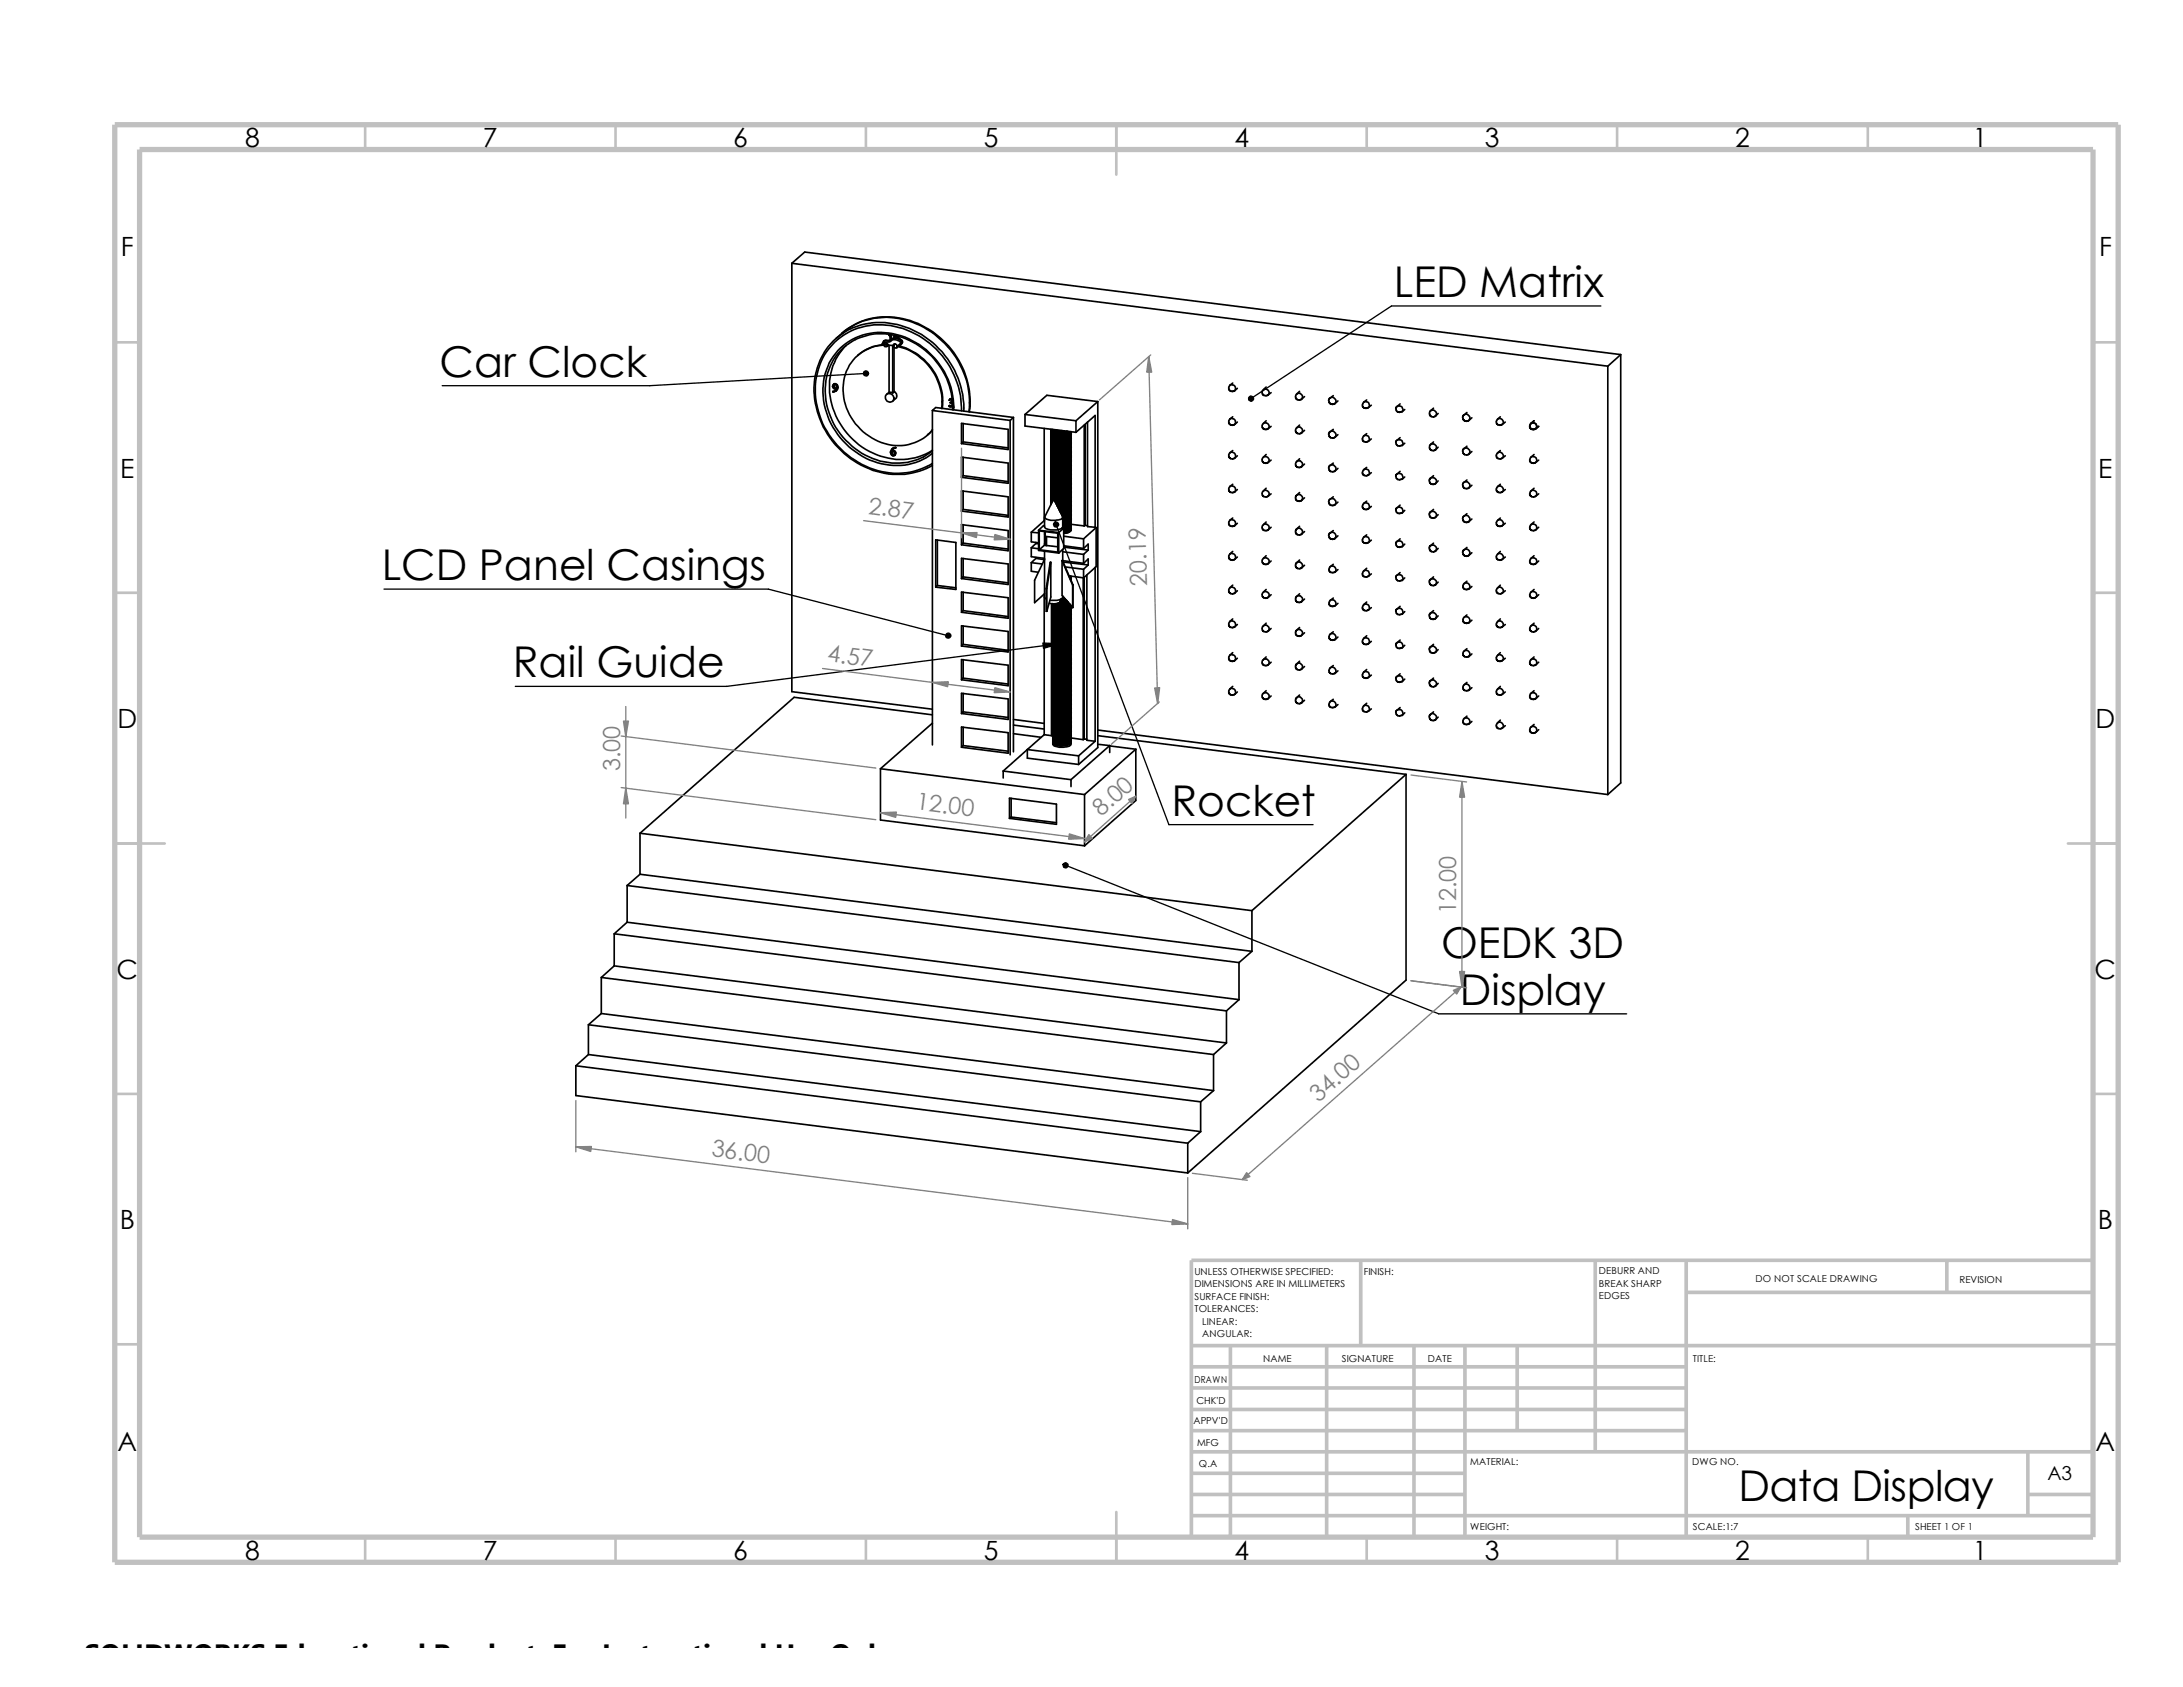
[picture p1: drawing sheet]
<svg xmlns="http://www.w3.org/2000/svg" width="279mm" height="216mm" viewBox="0 0 279 216" stroke-linecap="round" stroke-linejoin="round" font-family="sans-serif">
<defs><g id="words">
<g font-size="5.4">
<text x="178.4" y="38">LED Matrix</text>
<text x="56.3" y="48.2">Car Clock</text>
<text x="48.9" y="74.3">LCD Panel Casings</text>
<text x="65.6" y="86.7">Rail Guide</text>
<text x="149.9" y="104.4">Rocket</text>
<text x="184.4" y="122.6">OEDK 3D</text>
<text x="186.9" y="128.6">Display</text>
<text x="222.5" y="192.1">Data Display</text>
</g>
<text font-size="3.6" x="10.8" y="213">SOLIDWORKS Educational Product. For Instructional Use Only.</text>
<g font-size="3.4">
<text x="31.4" y="18.8">8</text>
<text x="61.8" y="18.8">7</text>
<text x="93.9" y="18.8">6</text>
<text x="125.9" y="18.8">5</text>
<text x="158" y="18.8">4</text>
<text x="190" y="18.8">3</text>
<text x="222.1" y="18.8">2</text>
<text x="252.5" y="18.8">1</text>
<text x="15.5" y="32.8">F</text>
<text x="268.7" y="32.8">F</text>
<text x="15.4" y="61.1">E</text>
<text x="268.6" y="61.1">E</text>
<text x="15" y="93.2">D</text>
<text x="268.2" y="93.2">D</text>
<text x="14.9" y="125.3">C</text>
<text x="268.1" y="125.3">C</text>
<text x="15.3" y="157.3">B</text>
<text x="268.5" y="157.3">B</text>
<text x="15" y="185.7">A</text>
<text x="268.2" y="185.7">A</text>
<text x="31.4" y="199.6">8</text>
<text x="61.8" y="199.6">7</text>
<text x="93.9" y="199.6">6</text>
<text x="125.9" y="199.6">5</text>
<text x="158" y="199.6">4</text>
<text x="190" y="199.6">3</text>
<text x="222.1" y="199.6">2</text>
<text x="252.5" y="199.6">1</text>
</g>
<g font-size="3" fill="#808080">
<text x="111.1" y="65.8" transform="rotate(7 111.1 65.8)">2.87</text>
<text x="146.8" y="74.9" transform="rotate(-91 146.8 74.9)">20.19</text>
<text x="105.8" y="84.6" transform="rotate(7 105.8 84.6)">4.57</text>
<text x="79.4" y="98.7" transform="rotate(-90 79.4 98.7)">3.00</text>
<text x="117.2" y="103.6" transform="rotate(7 117.2 103.6)">12.00</text>
<text x="140.9" y="104.6" transform="rotate(-41 140.9 104.6)">8.00</text>
<text x="186.4" y="117" transform="rotate(-90 186.4 117)">12.00</text>
<text x="168.7" y="141.1" transform="rotate(-41 168.7 141.1)">34.0</text>
<text x="91" y="148" transform="rotate(7 91 148)">36.00</text>
</g>
<text font-size="2.5" x="262" y="189.4">A3</text>
<g font-size="1.2">
<text x="152.9" y="167.9">TOLERANCES:</text>
<text x="152.9" y="163.2">UNLESS OTHERWISE SPECIFIED:</text>
<text x="152.9" y="164.7">DIMENSIONS ARE IN MILLIMETERS</text>
<text x="152.9" y="166.3">SURFACE FINISH:</text>
<text x="174.5" y="163.2">FINISH:</text>
<text x="204.6" y="166.3">EDGES</text>
<text x="204.6" y="163.1">DEBURR AND</text>
<text x="204.6" y="164.7">BREAK SHARP</text>
<text x="224.7" y="164">DO NOT SCALE DRAWING</text>
<text x="250.8" y="164.2">REVISION</text>
<text x="153.9" y="169.5">LINEAR:</text>
<text x="153.9" y="171.2">ANGULAR:</text>
<text x="152.9" y="177">DRAWN</text>
<text x="153.1" y="179.7">CHK'D</text>
<text x="161.7" y="174.3">NAME</text>
<text x="171.7" y="174.2">SIGNATURE</text>
<text x="182.7" y="174.2">DATE</text>
<text x="216.7" y="174.2">TITLE:</text>
<text x="152.7" y="182.3">APPV'D</text>
<text x="153.2" y="185.1">MFG</text>
<text x="153.5" y="187.7">Q.A</text>
<text x="188.2" y="187.5">MATERIAL:</text>
<text x="216.6" y="187.5">DWG NO.</text>
<text x="188.2" y="195.8">WEIGHT:</text>
<text x="216.7" y="195.8">SCALE:1:7</text>
<text x="245.1" y="195.8">SHEET 1 OF 1</text>
</g>
</g></defs>
<g fill="none" stroke="#c0c0c0" stroke-width=".34">
<path d="M46.7 16v3.1M78.8 16v3.1M110.8 16v3.1M142.9 16v6.4M174.9 16v3.1M207 16v3.1M239.1 16v3.1M14.7 43.8h3.2M267.9 43.8h3.2M14.7 75.9h3.2M267.9 75.9h3.2M14.7 107.9h6.4"/>
<path d="M264.7 107.9h6.4M14.7 140h3.2M267.9 140h3.2M14.7 172h3.2M267.9 172h3.2M46.7 196.7v3.2M78.8 196.7v3.2M110.8 196.7v3.2M142.9 193.5v6.4M174.9 196.7v3.2M207 196.7v3.2M239.1 196.7v3.2"/>
</g>
<g fill="none" stroke="#c0c0c0" stroke-width=".47">
<path d="M152.5 174.9h63.3M152.5 177.6h63.3M152.5 172.2h115.4M157.5 172.2v24.5M169.8 172.2v24.5M174.2 161.3v10.9M181 172.2v24.5M187.5 172.2v24.5M194.2 172.2v10.9M204.2 161.3v24.5M215.8 161.3v35.4M215.8 165.4h52.1"/>
<path d="M249.2 161.3v4.1M267.9 161.3h-115.4v35.4M152.5 185.8h115.4M152.5 188.6h35M152.5 180.4h63.3M152.5 183.1h63.3M152.5 191.3h35M152.5 194h115.4M244.2 194v2.7M259.5 191.3h8.4M259.5 185.8v8.2"/>
</g>
<path d="M14.7 16h256.4v183.9h-256.4zM17.9 19.1h250v177.6h-250z" fill="none" stroke="#c0c0c0" stroke-width=".68" stroke-linecap="butt"/>
<g fill="none" stroke="#000" stroke-width=".21">
<path d="M101.3 33.7l1.7-1.4 104.4 13.1M101.3 33.7l104.5 13.2M101.3 33.7v54.8l18 2.3M105.5 45.1a9.5 9.5 0 0 0-.3 9 10.8 10.8 0 0 0 11.1 6.5 8.6 8.6 0 0 0 3-1M105.5 45.1a8.6 8.6 0 0 1 10.4-3.2 11.2 11.2 0 0 1 7.5 10.7M106.6 50.1h.1M106.7 49.4l.1-.2h.2l.1 .5h-.2M106.7 49.4l.1 .3M106.8 49.7h.1M106.8 49.4v.2M106.8 49.4h-.1M106.8 49.2v.2"/>
<path d="M106.8 49.6l.1 .1M106.8 49.6v.1M106.8 50l-.2 .1M106.9 49.1a.31 .31 0 0 0-.3 .4 .31 .31 0 0 0 .4 .2 .37 .37 0 0 1-.4 .4M106.9 49.1l.2 .2M106.9 49.1l.2 .1M106.9 49.1l-.2 .1M106.9 49.1h.1M106.9 49.7h.1M107.1 49.7h-.2M107.1 49.3l.1 .3M107.1 49.2l.1 .4"/>
<path d="M107.1 49.2v.1M107.2 49.6a.47 .47 0 0 1-.6 .5M107.2 49.6h.1M107.2 49.6v.2l-.2 .2M107.7 42.7a9.1 9.1 0 0 1 10.7-.8 10.9 10.9 0 0 1 5.7 10.8M107.7 42.7a8.9 8.9 0 0 1 9.5-1.3 11.1 11.1 0 0 1 6.8 11.3M107.7 42.7l-.7 .6M108.3 44.2a7.9 7.9 0 0 0-1.1 9.5 9.2 9.2 0 0 0 9 5.1 7.4 7.4 0 0 0 3.1-1.2M109.5 43.5a8.2 8.2 0 0 1 8.9 1.4 9.3 9.3 0 0 1 3.5 7.6M109.5 43.4a7.4 7.4 0 0 0-3.6 8.8 9.5 9.5 0 0 0 9.2 7.1 6.8 6.8 0 0 0 4.2-1.6M113 44.1a.43 .43 0 0 1 .6-.3l.3-.1a.88 .88 0 0 1 1.4 .2l-.4 .4M113 44.1h-.1a.45 .45 0 0 1 .3-.5 .45 .45 0 0 1 .5 0h.1a.95 .95 0 0 1 1.6 .3l-.3 .4"/>
<path d="M113 44.1h.1M113.2 43.9a.29 .29 0 0 1 .3 0 .29 .29 0 0 1 0 .4l.2-.1M113.4 50.6a.56 .56 0 0 1 .9 0 .56 .56 0 0 1-.4 .9 .65 .65 0 0 1-.5-.9zM113.6 44.1a5.4 5.4 0 0 0-3.8 1.4M113.8 44.2v6h.3l.2 .1M113.8 42.9h.1v.7M113.8 50.2l-.3 .3M114 43.5h-.6l-.3 .2M114 42.8l-.2 .1M114 42.8v.7M114.1 42.8v.6M114.1 58l.1-.3 .2 .1 .1 .3-.1 .2h-.1"/>
<path d="M114.1 58l.1 .3M114.2 57.9l.1 .3M114.2 57.7v.2M114.2 57.7h-.1M114.2 57.9l-.1 .1M114.2 58.3h.1M114.3 58.2v.1M114.3 44.2v6.1M114.3 58.2l-.1 .1M114.3 44.2a.24 .24 0 0 0 .2 .3 .24 .24 0 0 0 .3-.2M114.3 44.2a.24 .24 0 0 1 .3-.2 .24 .24 0 0 1 .2 .3M114.3 57.4l-.1 .3"/>
<path d="M114.3 44.2a5.5 5.5 0 0 0-6.3 6.3 7.3 7.3 0 0 0 7.9 6.5 5.4 5.4 0 0 0 3.4-2M114.3 57.7h-.2M114.3 57.7l.3 .1v.2M114.3 58.3h.1M114.3 44.2h.1M114.3 44.2h.1v6l-.1 .1M114.4 57.7h.2v.3M114.4 57.7h-.2M114.4 57.7h-.1M114.4 50.1a.57 .57 0 0 1 .2 .9l-.3 .4M114.4 43.1a.22 .22 0 0 1 .3-.1 .22 .22 0 0 1 .2 .3M114.4 43.1h.1"/>
<path d="M114.5 43.3a.89 .89 0 0 1 1 .5l-.4 .4M114.5 43.3l-.5 .1M114.5 43.3l.6 .1 .4 .3v.2l-.4 .3M114.5 42.9l-.1 .2M114.5 43.1h-.1M114.6 57.3a.51 .51 0 0 0-.6 .5 .51 .51 0 0 0 .4 .5h.1M114.6 58.3h-.1M114.6 57.3h.1M114.6 44l-.3 .2M114.6 57.3l-.4 .1M114.6 57.4a.44 .44 0 0 0-.5 .3M114.6 58l-.1 .3"/>
<path d="M114.6 57.3v.1M114.6 58h.1M114.8 44.3h.1M114.9 44.3l-.1 .2 .1-.2M114.9 44.3a7.4 7.4 0 0 1 5.6 8M114.9 43l.1 .2M115 43v.1M115 43.1v.2v-.1M115 43.1v.1M115.1 44.3h-.2M115.1 44.3a7.4 7.4 0 0 1 5.5 8M115.1 44.2v.1"/>
<path d="M119.3 55l-.6 .7M119.3 52.5v42.8M119.3 52.5l10 1.3M119.3 52.5l.5-.3 9.9 1.2M121.5 51.2a.2 .2 0 0 1 .3 0 .2 .2 0 0 1 0 .3h-.2M121.5 51.2h.1M121.5 51.9v.2l.4-.1M121.5 51.9h.1M121.5 51.9l.2 .1M121.6 51.9h.1M121.6 51.9h-.1M121.6 51.1l-.1 .1"/>
<path d="M121.6 51.5v.1a.24 .24 0 0 1 .3 .2 .24 .24 0 0 1-.2 .2M121.7 52h.1M121.7 51.9l.1 .1M121.7 51.9v.1M121.8 51.1h-.2l-.1 .1M121.8 51.1h.1M121.8 52h-.1M121.8 51l-.3 .1M121.8 51v.1M121.8 51h.1M121.8 51.4l-.2 .1M121.9 51.9l-.1 .1"/>
<path d="M121.9 51.4l-.1 .1h.1M122 52.5a9.7 9.7 0 0 0-9.2-10 7.3 7.3 0 0 0-7.4 8.3 9.7 9.7 0 0 0 10.4 8.7 6.8 6.8 0 0 0 3.5-1.5M123.1 54.2l5.9 .7v2.6l-5.9-.7zM123.1 58.5l5.9 .8v2.5l-5.9-.7zM123.1 52.6a10.9 10.9 0 0 0-11.3-11 8.2 8.2 0 0 0-7.4 8.8 11 11 0 0 0 10.6 10.2 8.5 8.5 0 0 0 4.3-1.3M123.3 56.6l5.7 .7M123.3 54.2v2.4M123.3 58.5v2.4M123.3 56.6l-.2 .2M129.3 53.8v42.8M129.7 53.4l-.4 .4M129.7 53.4v42.8"/>
<path d="M131.2 53l6.5 .8M131.2 53v1.5l6.5 .8M133.6 54.8v11.9M134.5 54.9v9.7M134.6 54.9v9.4M134.7 54.9a1.48 1.48 0 0 0 1.5 .4l.4-.1a2.13 2.13 0 0 1-1.6 0M134.7 55a1.99 1.99 0 0 0 1.8 .2M134.7 55.1v.1a1.88 1.88 0 0 0 1.7 .3l.5-.3a2.02 2.02 0 0 1-2 .1M134.8 55.2l-.1 .2a2.38 2.38 0 0 0 2.3 0l.1-.2a1.97 1.97 0 0 1-2.4 .1M134.8 55l-.1 .2a2.17 2.17 0 0 0 2.2 0M134.9 55.1a1.88 1.88 0 0 0 1.8 .1M134.9 55l.9 .2h.4"/>
<path d="M135 59.9a2.52 2.52 0 0 0 1.8 0M135 59.4a2.52 2.52 0 0 0 1.8 0M135 59.2a2.52 2.52 0 0 0 1.8 0M135 58.8a2.52 2.52 0 0 0 1.8 0M135 58.6a2.52 2.52 0 0 0 1.8 0M135 58.3a2.52 2.52 0 0 0 1.8 0M135 58.1a2.52 2.52 0 0 0 1.8 0M135 57a2.52 2.52 0 0 0 1.8 0M135 56.4a2.52 2.52 0 0 0 1.8 0M135 55.9a2.52 2.52 0 0 0 1.8 0M135 55.7a2.52 2.52 0 0 0 1.8 0M135 55.3a2.52 2.52 0 0 0 1.8 0"/>
<path d="M135 57.5a2.1 2.1 0 0 0 1.7 0M135.9 55.1l-.9-.1 .8 .2 .2-.1M136.8 59.7a2.28 2.28 0 0 1-1.8 0M136.8 59.5a2.88 2.88 0 0 1-1.8 .1M136.8 59a2.28 2.28 0 0 1-1.8 0M136.8 58.4a2.28 2.28 0 0 1-1.8 .1M136.8 57.9a2.28 2.28 0 0 1-1.8 0M136.8 57.7a2.88 2.88 0 0 1-1.8 0M136.8 57.5l-.1 .1M136.8 57.3a2.28 2.28 0 0 1-1.8 .1M136.8 57.1a2.88 2.88 0 0 1-1.8 .1M136.8 56.8a2.28 2.28 0 0 1-1.8 0"/>
<path d="M136.8 56.6a2.88 2.88 0 0 1-1.8 0M136.8 56.2a2.28 2.28 0 0 1-1.8 .1M136.8 56a2.88 2.88 0 0 1-1.8 .1M136.8 55.5a2.28 2.28 0 0 1-1.8 0M136.9 60a2.02 2.02 0 0 1-2 0M136.9 59.8a2.02 2.02 0 0 1-2 .1M136.9 59.6a2.02 2.02 0 0 1-2 .1M136.9 59.4a2.14 2.14 0 0 1-2 .1M136.9 59.3a2.02 2.02 0 0 1-2 0M136.9 59.1a2.02 2.02 0 0 1-2 0M136.9 58.9a2.14 2.14 0 0 1-2 .1M136.9 58.7a2.02 2.02 0 0 1-2 .1"/>
<path d="M136.9 58.5a2.02 2.02 0 0 1-2 .1M136.9 58.3a2.14 2.14 0 0 1-2 .1M136.9 58.2a2.02 2.02 0 0 1-2 0M136.9 58a2.02 2.02 0 0 1-2 0M136.9 57.8a1.85 1.85 0 0 1-1.8 .2l-.2-.1M136.9 57.6a2.02 2.02 0 0 1-2 .1M136.9 57.4a2.02 2.02 0 0 1-2 .1M136.9 57.2a1.88 1.88 0 0 1-2 .1M136.9 57.1a2.02 2.02 0 0 1-2 0M136.9 56.9a2.02 2.02 0 0 1-2 0M136.9 56.7a2.02 2.02 0 0 1-2 .1M136.9 56.5a2.02 2.02 0 0 1-2 .1"/>
<path d="M136.9 56.3a2.02 2.02 0 0 1-2 .1M136.9 56.2a2.02 2.02 0 0 1-2 0M136.9 56a2.02 2.02 0 0 1-2 0M136.9 55.8a2.02 2.02 0 0 1-2 0M136.9 55.6a2.02 2.02 0 0 1-2 .1M136.9 55.4a2.14 2.14 0 0 1-2 .1M137 59.9h.1a.81 .81 0 0 1-1 .5h-.3l-.8-.1-.3-.2 .1-.1M137 59.7h.1a.53 .53 0 0 1-.7 .5 2.32 2.32 0 0 1-1.7-.3l.1-.1M137 59.5h.1a.43 .43 0 0 1-.4 .4 2.06 2.06 0 0 1-2-.2l.1-.1M137 59.4h.1a.81 .81 0 0 1-1 .4l-.3 .1-.8-.2-.3-.1 .1-.2M137 59.1l.1 .1a.53 .53 0 0 1-.7 .4 2.32 2.32 0 0 1-1.7-.2l.1-.2M137 59h.1a.58 .58 0 0 1-.7 .4 1.99 1.99 0 0 1-1.7-.2l.1-.1"/>
<path d="M137 58.8h.1a.87 .87 0 0 1-1 .5l-1.1-.1-.3-.2 .1-.1M137 58.6h.1a.53 .53 0 0 1-.7 .5 2.32 2.32 0 0 1-1.7-.3l.1-.1M137 58.4h.1a.58 .58 0 0 1-.7 .5 1.99 1.99 0 0 1-1.7-.3l.1-.1M137 58.3h.1a.87 .87 0 0 1-1 .5l-1.1-.2-.3-.1 .1-.2M137 58l.1 .1a.53 .53 0 0 1-.7 .4 1.51 1.51 0 0 1-1.7-.3h.1M137 57.9h.1a.58 .58 0 0 1-.7 .4 1.99 1.99 0 0 1-1.7-.2l.1-.1M137 57.7h.1a.87 .87 0 0 1-1 .5 1.3 1.3 0 0 1-1.4-.4h.1M137 57.5h.1a.53 .53 0 0 1-.7 .5 1.51 1.51 0 0 1-1.7-.3l.1-.1M137 57.3h.1a.58 .58 0 0 1-.7 .5 2.32 2.32 0 0 1-1.7-.2l.1-.2M137 57.1h.1a.87 .87 0 0 1-1 .6 1.3 1.3 0 0 1-1.4-.4l.1-.1M137 56.9l.1 .1a.81 .81 0 0 1-1 .4h-1l-.4-.2 .1-.1M137 56.8h.1a.52 .52 0 0 1-.7 .4 2.32 2.32 0 0 1-1.7-.2l.1-.1"/>
<path d="M137 56.6h.1a.87 .87 0 0 1-1 .5 1.3 1.3 0 0 1-1.4-.4h.1M137 56.4h.1a.81 .81 0 0 1-1 .5h-.3l-.8-.1-.3-.2 .1-.1M137 56.2h.1a.52 .52 0 0 1-.7 .5 2.32 2.32 0 0 1-1.7-.2l.1-.2M137 56h.1a.43 .43 0 0 1-.4 .4 2.06 2.06 0 0 1-2-.1l.1-.2M137 55.8l.1 .1a.81 .81 0 0 1-1 .4l-.3 .1-.8-.1-.3-.2 .1-.1M137 55.7h.1a.53 .53 0 0 1-.7 .4 2.32 2.32 0 0 1-1.7-.2l.1-.1M137 55.5h.1a.58 .58 0 0 1-.7 .5 1.99 1.99 0 0 1-1.7-.3l.1-.1M137 55.3h.1a.87 .87 0 0 1-1 .5l-1.1-.1-.3-.2 .1-.1M137.1 59.9v.1a1.29 1.29 0 0 1-1.4 .4h-.5l-.3-.2-.1-.1M137.1 59.8a1.53 1.53 0 0 1-1.6 .4l-.5-.1-.3-.2M137.1 59.4a1.29 1.29 0 0 1-1.4 .5l-.7-.1-.3-.2 .1-.1M137.1 59.2a1.53 1.53 0 0 1-1.6 .5l-.5-.1-.3-.3"/>
<path d="M137.1 58.7a1.53 1.53 0 0 1-1.6 .4l-.5-.1-.3-.2M137.1 58.1v.1a2.12 2.12 0 0 1-1.9 .3l-.5-.2v-.1M137.1 57.6a1.29 1.29 0 0 1-1.4 .4l-.8-.1-.2-.2M137.1 57.4a1.82 1.82 0 0 1-1.9 .4l-.2-.1-.3-.2M137.1 57v.1a1.29 1.29 0 0 1-1.4 .4l-.5-.1-.3-.1-.1-.2M137.1 56.9a1.58 1.58 0 0 1-1.6 .4l-.5-.1-.3-.3M137.1 56.5a1.29 1.29 0 0 1-1.4 .4h-.5l-.3-.1-.1-.2M137.1 56.3a1.93 1.93 0 0 1-2.1 .3l-.3-.2M137.1 55.9v.1a1.29 1.29 0 0 1-1.4 .4l-.5-.1-.5-.2 .1-.1M137.1 55.8a1.53 1.53 0 0 1-1.6 .4l-.5-.1-.3-.3M137.1 59.6a1.39 1.39 0 0 1-1.4 .5l-.7-.2-.3-.1 .1-.1M137.1 59.1a1.88 1.88 0 0 1-2.2 .2l-.2-.2"/>
<path d="M137.1 58.9a1.29 1.29 0 0 1-1.4 .4l-.7-.1-.3-.1 .1-.1M137.1 58.5a1.88 1.88 0 0 1-2.2 .3l-.2-.2M137.1 58.3a1.29 1.29 0 0 1-1.4 .5l-.7-.1-.3-.2 .1-.1M137.1 58a1.88 1.88 0 0 1-2.2 .2l-.2-.2M137.1 57.8a1.29 1.29 0 0 1-1.4 .4l-.7-.1-.3-.1 .1-.1M137.1 57.2a1.29 1.29 0 0 1-1.4 .5l-.7-.1-.3-.2 .1-.1M137.1 56.7a1.29 1.29 0 0 1-1.4 .4l-.7-.1-.3-.1 .1-.1M137.1 56.1a1.39 1.39 0 0 1-1.4 .5l-.7-.1-.3-.2 .1-.1M137.1 55.6a1.88 1.88 0 0 1-2.2 .2l-.2-.1M137.1 55.4a1.29 1.29 0 0 1-1.4 .4h-.7l-.3-.2 .1-.1M137.7 53.8v1.5M137.7 55.3l2.5-2.1v14.3"/>
<path d="M138.8 54.4v12.9M138.9 54.3v12.9M139.2 54v13.4l1 .1M140.5 51.4l-2.8 2.4M140.5 51.4v44.3l-2.5 2.1M140.5 51.4l-6.5-.8-2.8 2.4M157.4 49.3a.46 .46 0 0 0 0 .7 .46 .46 0 0 0 .6 0M157.4 53.6a.46 .46 0 0 0 0 .7 .46 .46 0 0 0 .6 0M157.4 58a.46 .46 0 0 0 0 .6 .46 .46 0 0 0 .6 0M157.4 49.3a.47 .47 0 0 1 .6 .1 .47 .47 0 0 1 0 .6M157.4 53.6a.47 .47 0 0 1 .6 .1 .47 .47 0 0 1 0 .6M157.4 58a.47 .47 0 0 1 .6 0 .47 .47 0 0 1 0 .6"/>
<path d="M157.8 49l-.4 .3M157.8 53.3l-.4 .3M157.8 57.7l-.4 .3M158.4 49.7l-.4 .3M158.4 54l-.4 .3M158.4 58.3l-.4 .3M161.7 49.9a.45 .45 0 0 1 .6 .1 .45 .45 0 0 1 0 .5M161.7 58.5a.45 .45 0 0 1 .6 .1 .45 .45 0 0 1 0 .6M161.7 54.2a.45 .45 0 0 1 .6 .1 .45 .45 0 0 1 0 .6M161.7 49.9a.45 .45 0 0 0-.1 .6 .45 .45 0 0 0 .7 0M161.7 58.5a.45 .45 0 0 0-.1 .7 .45 .45 0 0 0 .7 0M161.7 54.2a.45 .45 0 0 0-.1 .6 .45 .45 0 0 0 .7 .1"/>
<path d="M162.1 49.5l-.4 .4M162.1 58.2l-.4 .3M162.1 53.8l-.4 .4M162.7 50.2l-.4 .3M162.7 58.9l-.4 .3M162.7 54.6l-.4 .3M166 54.7a.45 .45 0 0 1 .6 .1 .45 .45 0 0 1 0 .6M166 50.4a.45 .45 0 0 1 .6 .1 .45 .45 0 0 1 0 .6M166 59.1a.45 .45 0 0 1 .6 0 .45 .45 0 0 1 0 .6M166 54.7a.44 .44 0 0 0-.1 .6 .44 .44 0 0 0 .6 .2l.1-.1M166 50.4a.44 .44 0 0 0-.1 .6 .44 .44 0 0 0 .6 .1h.1M166 59.1a.44 .44 0 0 0-.1 .5 .44 .44 0 0 0 .6 .2l.1-.1"/>
<path d="M166.3 54.4l-.3 .3M166.3 50.1l-.3 .3M166.3 58.7l-.3 .4M167 55.1l-.4 .3M167 50.8l-.4 .3M167 59.4l-.4 .3M170.1 55.6v.2a.41 .41 0 0 0 .5 .2h.3M170.1 59.9v.2a.41 .41 0 0 0 .5 .3l.3-.1M170.1 51.3v.2a.41 .41 0 0 0 .5 .2l.3-.1M170.3 55.2a.48 .48 0 0 1 .6 .2 .48 .48 0 0 1 0 .6M170.3 59.6a.48 .48 0 0 1 .6 .1 .48 .48 0 0 1 0 .6M170.3 50.9a.48 .48 0 0 1 .6 .1 .48 .48 0 0 1 0 .6"/>
<path d="M170.3 55.2l-.2 .2v.2M170.3 59.6l-.2 .1v.2M170.3 50.9l-.2 .2v.2M170.6 54.9l-.3 .3M170.6 59.3l-.3 .3M170.6 50.6l-.3 .3M171.2 55.6l-.3 .4M171.2 59.9l-.3 .4M171.2 51.3l-.3 .3M174.5 55.8a.45 .45 0 0 1 .7 .1 .45 .45 0 0 1-.1 .6M174.5 51.5a.45 .45 0 0 1 .7 0 .45 .45 0 0 1-.1 .7M174.5 55.8a.45 .45 0 0 0 0 .6 .45 .45 0 0 0 .6 .1"/>
<path d="M174.5 51.5a.45 .45 0 0 0 0 .6 .45 .45 0 0 0 .6 .1M174.9 59.8l-.4 .3M174.9 55.5l-.4 .3M174.9 51.2l-.4 .3M175.5 56.2l-.4 .3M175.5 51.9l-.4 .3M178.7 52.4a.39 .39 0 0 0 .2 .4 .39 .39 0 0 0 .5-.1M178.7 56.7a.39 .39 0 0 0 .2 .4 .39 .39 0 0 0 .5-.1M178.8 52l-.1 .1-.1 .3M178.8 56.3l-.1 .1-.1 .3M178.8 52a.47 .47 0 0 1 .6 .1 .47 .47 0 0 1 .1 .6l.3-.3M178.8 56.3a.47 .47 0 0 1 .6 .1 .47 .47 0 0 1 .1 .6l.3-.3"/>
<path d="M179.2 51.7l-.4 .3M179.2 56l-.4 .3M183.1 56.9a.46 .46 0 0 0 0 .7 .46 .46 0 0 0 .6 0M183.1 52.6a.46 .46 0 0 0 0 .6 .46 .46 0 0 0 .6 .1M183.1 56.9a.47 .47 0 0 1 .6 .1 .47 .47 0 0 1 0 .6M183.1 52.6a.47 .47 0 0 1 .6 0 .47 .47 0 0 1 0 .7M183.5 56.6l-.4 .3M183.5 52.2l-.4 .4M184.1 57.2l-.4 .4M184.1 52.9l-.4 .4M187.2 57.8l.1 .2a.41 .41 0 0 0 .5 .2l.2-.1M187.2 53.5l.1 .1a.41 .41 0 0 0 .5 .3l.2-.1"/>
<path d="M187.4 57.4l-.2 .1v.3M187.4 53.1l-.2 .1v.3M187.4 57.4a.48 .48 0 0 1 .6 .1 .48 .48 0 0 1 0 .6M187.4 53.1a.48 .48 0 0 1 .6 .1 .48 .48 0 0 1 0 .6M187.7 57.1l-.3 .3M187.7 52.8l-.3 .3M188.4 57.8l-.4 .3M188.4 53.5l-.4 .3M191.7 58a.45 .45 0 0 1 .6 0 .45 .45 0 0 1 0 .6M191.7 53.6a.45 .45 0 0 1 .6 .1 .45 .45 0 0 1 0 .6M191.7 58a.45 .45 0 0 0-.1 .6 .45 .45 0 0 0 .7 0M191.7 53.6a.45 .45 0 0 0-.1 .7 .45 .45 0 0 0 .7 0"/>
<path d="M192 57.7l-.3 .3M192 53.3l-.3 .3M192.7 58.3l-.4 .3M192.7 54l-.4 .3M196 54.2a.45 .45 0 0 0-.1 .6 .45 .45 0 0 0 .7 .1M196 58.5a.45 .45 0 0 0-.1 .7 .45 .45 0 0 0 .7 0M196 54.2a.45 .45 0 0 1 .6 0 .45 .45 0 0 1 0 .7M196 58.5a.45 .45 0 0 1 .6 .1 .45 .45 0 0 1 0 .6M196.3 53.8l-.3 .4M196.3 58.2l-.3 .3M196.9 54.6l-.3 .3M196.9 58.9l-.3 .3"/>
<path d="M205.8 46.9v54.8M207.4 45.4l-1.6 1.5M207.4 45.4v54.8l-1.6 1.5M119.8 69.1l2.5 .3v6l-2.5-.3zM120 74.9l2.3 .3M120 69.1v5.8M120 74.9l-.2 .2M123.1 62.8l5.9 .8v2.6l-5.9-.8zM123.1 67.1l5.9 .8v2.6l-5.9-.8zM123.1 71.5l5.9 .7v2.6l-5.9-.8zM123.1 75.8l5.9 .7v2.6l-5.9-.7zM123.3 62.8v2.4"/>
<path d="M123.3 67.1v2.4M123.3 71.5v2.3M123.3 75.8v2.3M123.3 60.9l5.7 .7M123.3 60.9l-.2 .2M123.3 65.2l5.7 .8M123.3 65.2l-.2 .2M123.3 69.5l5.7 .8M123.3 69.5l-.2 .2M123.3 73.8l5.7 .8M123.3 73.8l-.2 .2M123.3 78.1l5.7 .8"/>
<path d="M123.3 78.1l-.2 .3M132 68.1v1.2l.9 .2M132 70.1v1.1l1.7 .3M132 72v1.1l.9 .1M132 68.1l.9 .1M132 70.1l.9 .1M132 72l1.4 .2M132.6 69.6l-.6 .5M132.6 69.6h.3M132.6 71.5l-.6 .5M132.6 71.5l1.1 .1M132.6 69.4v.2"/>
<path d="M132.6 71.3v.2M132.9 67.9l2.6 .3M132.9 67.9v2.5l2.6 .4M133 67.9l2.4 .3v2.5l-2.4-.3zM133.6 76v18M133.7 66.2v1.2a1.42 1.42 0 0 0 1.3 .4l.8-.1 .1-.1h.2M133.7 70.5v6l.2 .2M133.7 69.8h.1M133.7 68v1.8M133.7 67.3h-.1l-.7 .6M133.7 69.8l-.7 .6M133.7 71.6l-1.3 2.7v2.8l1.3-1.1"/>
<path d="M133.7 68.3h.1M133.7 69.6h.1M133.7 66.7l-1.7 1.4M133.7 69.7h.1M133.8 68.1v1.7M133.8 69.8h.1M133.9 75.4h.1M133.9 75.4v2.8h.1M133.9 69.8l1.5 .2M134 75.4v2.8M134.5 72h-.1l-.5 3.4M134.5 72v4.4l-.5 1.8"/>
<path d="M134.5 72l-.5 3.4M134.6 77.3v16.8M134.7 77.3a1.74 1.74 0 0 0 1.7 .2l.5-.2a2.33 2.33 0 0 1-2.2 0zM134.7 63.9l.1 .1M134.7 64.1h.1M134.8 63.7l-.1 .1 .2 .1M134.8 63.8v.2M134.8 63.6l-.1 .2 .2 .1M134.8 77.4l-.1 .1a2.51 2.51 0 0 0 2.3 0M134.8 77.5l-.1 .1a.96 .96 0 0 0 1.1 .3h.3a1.18 1.18 0 0 0 1-.3v-.1M134.8 77.3l-.1 .1a1.66 1.66 0 0 0 1.7 .3l.6-.3M134.9 63.8l1.1 2.3a.5 .5 0 0 1-.5 .4h-.2a1.45 1.45 0 0 1-1.6-.3z"/>
<path d="M134.9 77.3a2.33 2.33 0 0 0 2 0M135 63.9a2.52 2.52 0 0 0 1.8 0M135 63.4a2.52 2.52 0 0 0 1.8 0M135 63.2a2.52 2.52 0 0 0 1.8 0M135 62.8a2.52 2.52 0 0 0 1.8 0M135 62.7a2.52 2.52 0 0 0 1.8 0M135 62.3a2.52 2.52 0 0 0 1.8 0M135 62.1a2.52 2.52 0 0 0 1.8 0M135 61a2.52 2.52 0 0 0 1.8 0M135 60.5a2.52 2.52 0 0 0 1.8 0M135 61.6a2.1 2.1 0 0 0 1.7 0M135 60.1v.1"/>
<path d="M135 79.5a2.52 2.52 0 0 0 1.8 0M135 78.9a2.52 2.52 0 0 0 1.8 0M135 78.7a2.52 2.52 0 0 0 1.8 0M135 78.4a2.52 2.52 0 0 0 1.8 0M135 78.2a2.52 2.52 0 0 0 1.8 0M135 77.6a2.52 2.52 0 0 0 1.8 0M135.4 68.8l-1.5-.1v1.1M135.5 77.2h.6l.6-.1-.6 .2-.7-.1M135.5 68.2v2.6M135.6 77.1a2.08 2.08 0 0 1-1.3 .1M135.6 77h1h-.9M135.7 77l-.1 .1"/>
<path d="M135.7 76.8h.8M135.8 76.7h.5M135.9 71.8l1.4 3M135.9 71.8v4.4l1.4 1.6M135.9 71.8l1.4 3.1M136 76.5a1.54 1.54 0 0 1-1.5 .3h-.1M136 76.5h.2M136 76.5h.1M136 76.4h.1M136 66.2v1.4M136 70.3v1.5M136 70.6l2.7 .4"/>
<path d="M136 71.8l2.7 .3M136.1 76.3l-.1 .2M136.1 71.9l3.2 .4M136.1 67.6l-.6 .6M136.1 67.6v2.6l-.6 .6M136.1 68.6l2.6 .4M136.1 69.8l2.6 .4M136.1 70l3.2 .4M136.2 76.5l-.2 .1M136.3 76.6l-.5 .1M136.4 76.7h-.6l-.1 .3M136.4 76.7l-.6 .1"/>
<path d="M136.4 72.6l2.3 .3M136.5 76.8l-.8 .1M136.6 76.9l-.9 .1M136.7 77l-1.1 .1M136.7 65l-.6 .2h-.5M136.7 77.1l-1.3 .1M136.7 77.1l-.6 .2h-.8M136.8 67.9l-.7 .2M136.8 67.4l-.8 .2M136.8 67.2l-.8 .2M136.8 66.8l-.8 .2M136.8 66.7l-.8 .1"/>
<path d="M136.8 66.1l-.8 .2M136.8 65.9l-.4 .2h-.4M136.8 65.6l-1 .1M136.8 65.4l-.4 .1-.7 .1M136.8 65.2l-.7 .2h-.5M136.8 65l-.1 .1M136.8 63.7a2.28 2.28 0 0 1-1.8 .1M136.8 63.5a2.88 2.88 0 0 1-1.8 .1M136.8 63a2.28 2.28 0 0 1-1.8 0M136.8 62.4a2.28 2.28 0 0 1-1.8 .1M136.8 61.9a2.28 2.28 0 0 1-1.8 0M136.8 61.7a2.88 2.88 0 0 1-1.8 .1"/>
<path d="M136.8 61.6h-.1M136.8 61.3a2.28 2.28 0 0 1-1.8 .1M136.8 61.2a2.88 2.88 0 0 1-1.8 0M136.8 60.8a2.28 2.28 0 0 1-1.8 0M136.8 60.6a2.88 2.88 0 0 1-1.8 .1M136.8 60.2a2.28 2.28 0 0 1-1.8 .1M136.8 60.1a2.44 2.44 0 0 1-1.8 0M136.8 68.1l-.1 .1M136.8 79.8a2.28 2.28 0 0 1-1.8 0M136.8 79.6a2.88 2.88 0 0 1-1.8 .1M136.8 79.2a2.28 2.28 0 0 1-1.8 .1M136.8 79.1a2.88 2.88 0 0 1-1.8 0"/>
<path d="M136.8 78.5a2.88 2.88 0 0 1-1.8 .1M136.8 78a2.28 2.28 0 0 1-1.8 0M136.8 77.8a2.88 2.88 0 0 1-1.8 .1M136.8 77.4a2.28 2.28 0 0 1-1.8 .1M136.8 77.3a2.88 2.88 0 0 1-1.8 0 2.69 2.69 0 0 0 1.8-.1l-.7 .2h-.6l-.5-.1M136.9 73.8v-.1l1.8 .3M136.9 67.9l-.3 .2-.5 .1M136.9 67.7l-.1 .1-.7 .1M136.9 67.5l-.3 .2-.5 .1M136.9 67.3l-.3 .2-.5 .1M136.9 67.1l-.3 .3h-.6M136.9 66.9l-.5 .3h-.4"/>
<path d="M136.9 66.8l-.3 .2-.6 .1M136.9 66.6l-.3 .2-.6 .1M136.9 66.4l-.5 .3h-.4M136.9 66.2l-.3 .2-.6 .1M136.9 66l-.3 .3h-.6M136.9 65.8l-.5 .3h-.4M136.9 65.7l-.3 .2-.7 .1M136.9 65.5l-.3 .2-.8 .1M136.9 64.6a2.07 2.07 0 0 1-1.6 .2M136.9 64a2.17 2.17 0 0 1-1.9 .2M136.9 64.9l-.3 .3h-1M136.9 65.3l-.1 .1-.4 .2h-.6"/>
<path d="M136.9 64.7a1.69 1.69 0 0 1-1.4 .3M136.9 63.8a2.07 2.07 0 0 1-2 .1M136.9 64.2a2.1 2.1 0 0 1-1.7 .2M136.9 63.7a2.02 2.02 0 0 1-2 0M136.9 63.5a2.02 2.02 0 0 1-2 0M136.9 63.3a2.02 2.02 0 0 1-2 0M136.9 63.1a2.02 2.02 0 0 1-2 .1M136.9 62.9a2.14 2.14 0 0 1-2 .1M136.9 62.7a2.02 2.02 0 0 1-2 .1M136.9 62.6a2.02 2.02 0 0 1-2 0M136.9 62.4a2.14 2.14 0 0 1-2 0M136.9 62.2a2.02 2.02 0 0 1-2 0"/>
<path d="M136.9 62a2.02 2.02 0 0 1-2 .1M136.9 61.8a1.85 1.85 0 0 1-1.8 .2l-.2-.1M136.9 61.6a2.02 2.02 0 0 1-2 .1M136.9 61.5a2.02 2.02 0 0 1-2 0M136.9 61.3a1.85 1.85 0 0 1-1.8 .2l-.2-.2M136.9 61.1a2.02 2.02 0 0 1-2 0M136.9 60.9a2.02 2.02 0 0 1-2 .1M136.9 60.7a2.02 2.02 0 0 1-2 .1M136.9 60.5a2.02 2.02 0 0 1-2 .1M136.9 60.4a2.02 2.02 0 0 1-2 0M136.9 60.2a2.02 2.02 0 0 1-2 0M136.9 79.9a2.02 2.02 0 0 1-2 .1"/>
<path d="M136.9 79.7a1.88 1.88 0 0 1-2 .1M136.9 79.5a2.02 2.02 0 0 1-2 .1M136.9 79.4a2.02 2.02 0 0 1-2 0M136.9 79.2a2.02 2.02 0 0 1-2 0M136.9 79a2.02 2.02 0 0 1-2 0M136.9 78.8a2.02 2.02 0 0 1-2 .1M136.9 78.7a2.02 2.02 0 0 1-2 0M136.9 78.4a2.02 2.02 0 0 1-2 .1M136.9 78.3a2.02 2.02 0 0 1-2 0M136.9 78.1a2.02 2.02 0 0 1-2 0M136.9 77.9a2.14 2.14 0 0 1-2 .1M136.9 77.7a2.02 2.02 0 0 1-2 .1"/>
<path d="M136.9 77.6a2.02 2.02 0 0 1-2 0M136.9 77.3a2.14 2.14 0 0 1-2 .1M136.9 65.1l-.3 .2-1 .1M136.9 64.4a2.17 2.17 0 0 1-1.6 .2M137 65h.1a.53 .53 0 0 1-.7 .4l-.7 .1M137 65.4h.1a.58 .58 0 0 1-.7 .4l-.5 .1M137 67.6h.1a.86 .86 0 0 1-1 .5 1.01 1.01 0 0 0 1-.5M137 67.7h.1a.52 .52 0 0 1-.7 .5h-.3M137 67.4h.1a.79 .79 0 0 1-1 .5M137 67.2h.1a.53 .53 0 0 1-.7 .4l-.3 .1M137 63.9h.1a.81 .81 0 0 1-1 .5l-1-.1M137 64.8h.1a.58 .58 0 0 1-.7 .5h-.8"/>
<path d="M137 74l.1 .3M137 73.8l.1 .1-.1 .1M137 73.7l-.1 .2M137 64.3h.1a.52 .52 0 0 1-.7 .4h-1.1M137 63.7h.1a.52 .52 0 0 1-.7 .5h-.9l-.5-.1M137 64.6h.1a.87 .87 0 0 1-1 .6h-.6a1.99 1.99 0 0 0 1.6-.4v-.1M137 67h.1a.43 .43 0 0 1-.4 .4l-.7 .1h.4a.68 .68 0 0 0 .7-.4M137 66.8h.1a.91 .91 0 0 1-1.1 .6l.4-.1a.53 .53 0 0 0 .7-.4M137 66.5h.1a.58 .58 0 0 1-.7 .4l-.4 .1a1.06 1.06 0 0 0 1.1-.5M137 66.3h.1a.91 .91 0 0 1-1.1 .5 1.06 1.06 0 0 0 1.1-.4M137 65.7h.1a.91 .91 0 0 1-1.1 .6 1.06 1.06 0 0 0 1.1-.5M137 66.6l.1 .1a.53 .53 0 0 1-.7 .4h-.4"/>
<path d="M137 66.1h.1a.53 .53 0 0 1-.7 .4l-.4 .1M137 65.9h.1a.58 .58 0 0 1-.7 .5h-.4M137 64.1h.1a.87 .87 0 0 1-1 .5l-.9-.1M137 65.5l.1 .1a.53 .53 0 0 1-.7 .4h-.4M137 64.4l.1 .1a.81 .81 0 0 1-1 .4h-.7M137 63.5h.1a.87 .87 0 0 1-1 .6h-.6l-.6-.2M137 63.3l.1 .1a.81 .81 0 0 1-1 .4l-.3 .1-.8-.1-.3-.2 .1-.1M137 63.2h.1a.53 .53 0 0 1-.7 .4 2.32 2.32 0 0 1-1.7-.2l.1-.2M137 63h.1a.58 .58 0 0 1-.7 .5 1.99 1.99 0 0 1-1.7-.3l.1-.1M137 62.8h.1a.87 .87 0 0 1-1 .5l-1.1-.1-.3-.2 .1-.1M137 62.6l.1 .1a.53 .53 0 0 1-.7 .4 2.32 2.32 0 0 1-1.7-.2l.1-.2M137 62.4h.1a.58 .58 0 0 1-.7 .5 1.99 1.99 0 0 1-1.7-.2l.1-.2"/>
<path d="M137 62.3h.1a.87 .87 0 0 1-1 .5l-1.1-.1-.3-.2 .1-.1M137 62.1h.1a.53 .53 0 0 1-.7 .4 2.32 2.32 0 0 1-1.7-.2l.1-.1M137 61.9h.1a.58 .58 0 0 1-.7 .5 1.99 1.99 0 0 1-1.7-.3l.1-.1M137 61.7h.1a.87 .87 0 0 1-1 .5l-1.1-.1-.3-.2 .1-.1M137 61.5l.1 .1a.53 .53 0 0 1-.7 .4 1.51 1.51 0 0 1-1.7-.3l.1-.1M137 61.3h.1a.58 .58 0 0 1-.7 .5 1.99 1.99 0 0 1-1.7-.2l.1-.2M137 61.2h.1a.87 .87 0 0 1-1 .5 1.3 1.3 0 0 1-1.4-.4h.1M137 61h.1a.53 .53 0 0 1-.7 .4 1.51 1.51 0 0 1-1.7-.3h.1M137 60.8h.1a.52 .52 0 0 1-.7 .5 2.32 2.32 0 0 1-1.7-.3l.1-.1M137 60.6h.1a.87 .87 0 0 1-1 .5 1.3 1.3 0 0 1-1.4-.4h.1M137 60.4l.1 .1a.81 .81 0 0 1-1 .4h-1l-.4-.2 .1-.2M137 60.2h.1a.52 .52 0 0 1-.7 .5 2.32 2.32 0 0 1-1.7-.2l.1-.2"/>
<path d="M137 60.1h.1a.87 .87 0 0 1-1 .5 1.3 1.3 0 0 1-1.4-.4h.1M137 80h.1a.53 .53 0 0 1-.7 .4 1.56 1.56 0 0 1-1.7-.3h.1M137 79.8h.1a.58 .58 0 0 1-.7 .5h-1.2a.46 .46 0 0 1-.5-.4h.1M137 79.6h.1a.87 .87 0 0 1-1 .5h-.9l-.5-.3 .1-.1M137 79.4l.1 .1a.81 .81 0 0 1-1 .4l-.3 .1-.8-.2-.3-.1 .1-.2M137 79.2h.1a.52 .52 0 0 1-.7 .5h-1.2a.46 .46 0 0 1-.5-.3l.1-.1M137 79.1h.1a.87 .87 0 0 1-1 .5l-.9-.1-.5-.2 .1-.1M137 78.9h.1a.81 .81 0 0 1-1 .5h-.3l-.8-.1-.3-.2 .1-.1M137 78.7h.1a.52 .52 0 0 1-.7 .5h-1.2a.46 .46 0 0 1-.5-.4h.1M137 78.5h.1a.87 .87 0 0 1-1 .5h-.9l-.5-.3 .1-.1M137 78.3l.1 .1a.81 .81 0 0 1-1 .4l-.3 .1-.8-.2-.3-.1 .1-.2M137 78.1l.1 .1a.53 .53 0 0 1-.7 .4h-1.2a.46 .46 0 0 1-.5-.3l.1-.1"/>
<path d="M137 78h.1a.58 .58 0 0 1-.7 .4h-1.2l-.5-.2 .1-.1M137 77.8h.1a.87 .87 0 0 1-1 .5l-1.1-.1-.3-.2 .1-.1M137 77.6h.1a.53 .53 0 0 1-.7 .5h-1.2a.46 .46 0 0 1-.5-.4h.1M137 65.2h.1a.87 .87 0 0 1-1 .5h-.3a1.37 1.37 0 0 0 1.3-.4M137.1 77.5v.1a1.82 1.82 0 0 1-1.9 .3h-.2l-.3-.3M137.1 67.4v.1a1.17 1.17 0 0 1-1 .4l.7-.2M137.1 67.3a.94 .94 0 0 1-1 .4l.7-.1M137.1 66.7a.98 .98 0 0 1-1.1 .5l.8-.2M137.1 66.2a.98 .98 0 0 1-1.1 .4h.4l.4-.1M137.1 64.5v.1a1.29 1.29 0 0 1-1.4 .4h-.3a1.84 1.84 0 0 0 1.4-.2M137.1 64.3v.1a1.81 1.81 0 0 1-1.8 .4 2.51 2.51 0 0 0 1.5-.2M137.1 64a1.29 1.29 0 0 1-1.4 .4l-.6-.1a2.54 2.54 0 0 0 1.7 0"/>
<path d="M137.1 63.8a1.93 1.93 0 0 1-2.1 .3 2.75 2.75 0 0 0 1.8 0M137.1 67.8a.94 .94 0 0 1-1 .5l.6-.2M137.1 65.6v.1a1.68 1.68 0 0 1-1.1 .4M137.1 65.1a1.29 1.29 0 0 1-1.4 .4M137.1 64.9a1.63 1.63 0 0 1-1.5 .5M137.1 63.4v.1a1.29 1.29 0 0 1-1.4 .4l-.5-.1-.5-.2 .1-.1M137.1 63.2a1.53 1.53 0 0 1-1.6 .5l-.5-.1-.3-.3M137.1 62.7a1.53 1.53 0 0 1-1.6 .5l-.5-.2-.3-.2M137.1 62.1v.1a2.12 2.12 0 0 1-1.9 .4l-.5-.3v-.1M137.1 61.6a1.29 1.29 0 0 1-1.4 .5l-.5-.1-.5-.2v-.1M137.1 61.4v.1a1.82 1.82 0 0 1-1.9 .3h-.2l-.3-.3M137.1 61v.1a1.29 1.29 0 0 1-1.4 .4l-.8-.2-.2-.2"/>
<path d="M137.1 60.9a1.82 1.82 0 0 1-1.9 .4l-.2-.1-.3-.2M137.1 60.5a1.29 1.29 0 0 1-1.4 .5l-.5-.1-.3-.1-.1-.2M137.1 60.3v.1a1.58 1.58 0 0 1-1.6 .3h-.5l-.3-.3M137.1 79.9a1.72 1.72 0 0 1-1.9 .4l-.2-.1-.3-.2M137.1 79.5v.1a2.09 2.09 0 0 1-2.1 .2l-.2-.2M137.1 79.3v.1a1.58 1.58 0 0 1-1.6 .4l-.5-.1-.3-.3M137.1 79a2.09 2.09 0 0 1-2.1 .3l-.2-.2M137.1 78.8a1.91 1.91 0 0 1-2.4 .1M137.1 78.4v.1a2.09 2.09 0 0 1-2.1 .2l-.3-.1 .1-.1M137.1 78.2v.1a1.91 1.91 0 0 1-2.4 .1v-.1M137.1 77.7a1.91 1.91 0 0 1-2.4 .1M137.1 73.7l-.2 .2"/>
<path d="M137.1 67.1h.1M137.1 77.5h.1M137.1 67.1l1.7 .2M137.1 66a1.16 1.16 0 0 1-1.1 .5l.8-.2M137.1 65.4a1.2 1.2 0 0 1-1.2 .5l.9-.2M137.1 64.2a1.29 1.29 0 0 1-1.4 .4h-.5a2.35 2.35 0 0 0 1.6-.1M137.1 63.6a1.39 1.39 0 0 1-1.4 .5l-.8-.2M137.1 63.1a1.88 1.88 0 0 1-2.2 .2l-.2-.1M137.1 62.9a1.29 1.29 0 0 1-1.4 .4l-.7-.1-.3-.1 .1-.1M137.1 62.5a1.88 1.88 0 0 1-2.2 .3l-.2-.2M137.1 62.4a1.29 1.29 0 0 1-1.4 .4l-.7-.1-.3-.2 .1-.1M137.1 62a1.88 1.88 0 0 1-2.2 .2l-.2-.1"/>
<path d="M137.1 61.8a1.29 1.29 0 0 1-1.4 .4l-.7-.1-.3-.1 .1-.1M137.1 61.3a1.29 1.29 0 0 1-1.4 .4l-.7-.1-.3-.2 .1-.1M137.1 60.7a1.29 1.29 0 0 1-1.4 .4l-.7-.1-.3-.1 .1-.1M137.1 60.2a2.12 2.12 0 0 1-1.9 .3l-.5-.2 .1-.1M137.1 79.7v.1a2.21 2.21 0 0 1-2.1 .3l-.3-.2 .1-.1M137.1 79.2a2.21 2.21 0 0 1-2.1 .3l-.3-.2 .1-.1M137.1 78.6v.1a2.21 2.21 0 0 1-2.1 .3l-.3-.2 .1-.1M137.1 78.1a1.82 1.82 0 0 1-1.9 .3h-.2l-.3-.3M137.1 77.9a2.21 2.21 0 0 1-2.1 .3l-.3-.1 .1-.1M137.1 74l-.1 .2M137.1 73.9l-.1 .1M137.3 74.9v2.9"/>
<path d="M137.3 74.8v.1M137.3 74.8v3M138.6 74v20.7M138.7 69v1.2M138.7 71v1.1M138.7 72.9v1.1M138.7 70.2l.6-.6v.8M138.7 72.1l.6-.6v.8M138.8 73.8v20.8M138.9 67.2l-.1 .1M138.9 67.2l.3 .1M139.1 73.6v21.1l1.1 .2"/>
<path d="M139.3 70.4l-.6 .6M139.3 72.3l-.6 .6M140.2 67.5h.1M140.2 72.6v22.3M140.3 67.5l-1.6 1.5M140.3 67.5v5l-1.6 1.5M157.4 79.5a.46 .46 0 0 0 0 .7 .46 .46 0 0 0 .6 0M157.4 66.6a.46 .46 0 0 0 0 .6 .46 .46 0 0 0 .6 .1M157.4 62.3a.46 .46 0 0 0 0 .6 .46 .46 0 0 0 .6 0M157.4 75.2a.46 .46 0 0 0 0 .7 .46 .46 0 0 0 .6 0M157.4 70.9a.46 .46 0 0 0 0 .7 .46 .46 0 0 0 .6 0M157.4 79.5a.47 .47 0 0 1 .6 .1 .47 .47 0 0 1 0 .6"/>
<path d="M157.4 66.6a.47 .47 0 0 1 .6 .1 .47 .47 0 0 1 0 .6M157.4 62.3a.47 .47 0 0 1 .6 0 .47 .47 0 0 1 0 .6M157.4 75.2a.47 .47 0 0 1 .6 .1 .47 .47 0 0 1 0 .6M157.4 70.9a.47 .47 0 0 1 .6 .1 .47 .47 0 0 1 0 .6M157.8 79.2l-.4 .3M157.8 66.3l-.4 .3M157.8 62l-.4 .3M157.8 74.9l-.4 .3M157.8 70.6l-.4 .3M158.4 79.9l-.4 .3M158.4 67l-.4 .3M158.4 62.7l-.4 .2"/>
<path d="M158.4 75.6l-.4 .3M158.4 71.3l-.4 .3M161.7 67.1a.45 .45 0 0 1 .6 .1 .45 .45 0 0 1 0 .6M161.7 75.8a.45 .45 0 0 1 .6 .1 .45 .45 0 0 1 0 .6M161.7 62.8a.45 .45 0 0 1 .6 .1 .45 .45 0 0 1 0 .6M161.7 71.5a.45 .45 0 0 1 .6 0 .45 .45 0 0 1 0 .6M161.7 67.1a.45 .45 0 0 0-.1 .7 .45 .45 0 0 0 .7 0M161.7 75.8a.45 .45 0 0 0-.1 .6 .45 .45 0 0 0 .7 .1M161.7 62.8a.45 .45 0 0 0-.1 .7 .45 .45 0 0 0 .7 0M161.7 71.5a.45 .45 0 0 0-.1 .6 .45 .45 0 0 0 .7 0M162.1 79.8l-.4 .3M162.1 66.8l-.4 .3"/>
<path d="M162.1 75.4l-.4 .4M162.1 62.5l-.4 .3M162.1 71.1l-.4 .4M162.7 67.5l-.4 .3M162.7 76.1l-.4 .4M162.7 63.2l-.4 .3M162.7 71.8l-.4 .3M166 76.3a.45 .45 0 0 1 .6 .1 .45 .45 0 0 1 0 .6M166 72a.45 .45 0 0 1 .6 .1 .45 .45 0 0 1 0 .6M166 67.7a.45 .45 0 0 1 .6 .1 .45 .45 0 0 1 0 .6M166 63.4a.45 .45 0 0 1 .6 .1 .45 .45 0 0 1 0 .6M166 76.3a.45 .45 0 0 0-.1 .7 .45 .45 0 0 0 .7 0"/>
<path d="M166 72a.44 .44 0 0 0-.1 .6 .44 .44 0 0 0 .6 .1h.1M166 67.7a.45 .45 0 0 0-.1 .6 .45 .45 0 0 0 .7 .1M166 63.4a.45 .45 0 0 0-.1 .6 .45 .45 0 0 0 .7 .1M166.3 76l-.3 .3M166.3 71.7l-.3 .3M166.3 67.4l-.3 .3M166.3 63l-.3 .4M167 63.7l-.4 .4M167 72.3l-.4 .4M167 76.7l-.4 .3M167 68l-.4 .4M170.1 64.3v.1a.41 .41 0 0 0 .5 .3l.3-.1"/>
<path d="M170.1 68.6v.1a.41 .41 0 0 0 .5 .3l.3-.1M170.3 76.8a.47 .47 0 0 1 .6 .1 .47 .47 0 0 1 0 .7l.3-.4M170.3 63.9a.48 .48 0 0 1 .6 .1 .48 .48 0 0 1 0 .6M170.3 72.5a.47 .47 0 0 1 .6 .1 .47 .47 0 0 1 0 .6l.3-.3M170.3 68.2a.47 .47 0 0 1 .6 .1 .47 .47 0 0 1 0 .6M170.3 76.8a.44 .44 0 0 0-.1 .6 .44 .44 0 0 0 .6 .2v-.1M170.3 63.9l-.2 .1v.3M170.3 72.5a.44 .44 0 0 0-.1 .6 .44 .44 0 0 0 .6 .1M170.3 68.2l-.2 .1v.3M170.6 76.5l-.3 .3M170.6 63.6l-.3 .3M170.6 72.2l-.3 .3"/>
<path d="M170.6 67.9l-.3 .3M171.2 64.3l-.3 .3M171.2 68.6l-.3 .3M174.5 60.1a.45 .45 0 0 1 .7 .1 .45 .45 0 0 1-.1 .6M174.5 77.4a.45 .45 0 0 1 .7 0 .45 .45 0 0 1-.1 .7M174.5 64.4a.45 .45 0 0 1 .7 .1 .45 .45 0 0 1-.1 .6M174.5 73.1a.45 .45 0 0 1 .7 0 .45 .45 0 0 1-.1 .6M174.5 68.7a.45 .45 0 0 1 .7 .1 .45 .45 0 0 1-.1 .6M174.5 60.1a.45 .45 0 0 0 0 .7 .45 .45 0 0 0 .6 0M174.5 77.4a.45 .45 0 0 0 0 .6 .45 .45 0 0 0 .6 .1M174.5 64.4a.45 .45 0 0 0 0 .7 .45 .45 0 0 0 .6 0M174.5 73.1a.45 .45 0 0 0 0 .6 .45 .45 0 0 0 .6 0"/>
<path d="M174.5 68.7a.45 .45 0 0 0 0 .7 .45 .45 0 0 0 .6 0M174.9 77l-.4 .4M174.9 64.1l-.4 .3M174.9 72.7l-.4 .4M174.9 68.5l-.4 .2M175.5 60.5l-.4 .3M175.5 77.8l-.4 .3M175.5 64.8l-.4 .3M175.5 73.4l-.4 .3M175.5 69.1l-.4 .3M178.7 74a.39 .39 0 0 0 .2 .3 .39 .39 0 0 0 .5 0M178.7 78.3a.39 .39 0 0 0 .2 .4 .39 .39 0 0 0 .5-.1"/>
<path d="M178.7 61a.39 .39 0 0 0 .2 .4 .39 .39 0 0 0 .5-.1M178.7 65.3a.39 .39 0 0 0 .2 .4 .39 .39 0 0 0 .5-.1M178.7 69.6a.39 .39 0 0 0 .2 .4 .39 .39 0 0 0 .5-.1M178.8 73.6l-.1 .1-.1 .3M178.8 77.9l-.1 .1-.1 .3M178.8 60.7h-.1l-.1 .3M178.8 65l-.1 .1-.1 .2M178.8 69.3l-.1 .1-.1 .2M178.8 73.6a.47 .47 0 0 1 .6 .1 .47 .47 0 0 1 .1 .6l.3-.3M178.8 77.9a.47 .47 0 0 1 .6 .1 .47 .47 0 0 1 .1 .6l.3-.3M178.8 60.7a.47 .47 0 0 1 .6 0 .47 .47 0 0 1 .1 .6l.3-.3M178.8 65a.47 .47 0 0 1 .6 0 .47 .47 0 0 1 .1 .7l.3-.4"/>
<path d="M178.8 69.3a.47 .47 0 0 1 .6 .1 .47 .47 0 0 1 .1 .6l.3-.4M179.2 73.3l-.4 .3M179.2 69l-.4 .3M179.2 77.6l-.4 .3M179.2 60.3l-.4 .4M179.2 64.6l-.4 .4M183 65.9v.1a.41 .41 0 0 0 .5 .3l.2-.1M183 78.8v.2a.41 .41 0 0 0 .5 .2h.2M183 70.2v.2a.41 .41 0 0 0 .5 .2l.2-.1M183 74.5v.2a.41 .41 0 0 0 .5 .2l.2-.1M183 61.6v.1a.41 .41 0 0 0 .5 .3l.2-.1M183.1 65.5l-.1 .1-.1 .3"/>
<path d="M183.1 78.5l-.1 .1-.1 .2M183.1 69.8l-.1 .1-.1 .3M183.1 74.2l-.1 .1-.1 .2M183.1 61.2l-.1 .1-.1 .3M183.1 65.5a.47 .47 0 0 1 .6 .1 .47 .47 0 0 1 0 .6M183.1 78.5a.47 .47 0 0 1 .6 0 .47 .47 0 0 1 0 .7M183.1 69.8a.47 .47 0 0 1 .6 .1 .47 .47 0 0 1 0 .6M183.1 74.2a.47 .47 0 0 1 .6 0 .47 .47 0 0 1 0 .6M183.1 61.2a.47 .47 0 0 1 .6 .1 .47 .47 0 0 1 0 .6M183.5 78.1l-.4 .4M183.5 69.5l-.4 .3M183.5 65.2l-.4 .3"/>
<path d="M183.5 73.8l-.4 .4M183.5 60.9l-.4 .3M184.1 65.9l-.4 .3M184.1 78.8l-.4 .4M184.1 70.2l-.4 .3M184.1 74.5l-.4 .3M184.1 61.6l-.4 .3M187.2 70.7l.1 .2a.41 .41 0 0 0 .5 .3l.2-.1M187.2 66.4l.1 .2a.41 .41 0 0 0 .5 .2h.2M187.2 62.1l.1 .2a.41 .41 0 0 0 .5 .2l.2-.1M187.4 70.4l-.2 .1v.2M187.4 66l-.2 .2v.2"/>
<path d="M187.4 79a.44 .44 0 0 0-.1 .6 .44 .44 0 0 0 .6 .1h.1M187.4 61.7l-.2 .1v.3M187.4 74.7a.44 .44 0 0 0-.1 .6 .44 .44 0 0 0 .6 .1h.1M187.4 70.4a.47 .47 0 0 1 .6 .1 .47 .47 0 0 1 0 .6M187.4 66a.48 .48 0 0 1 .6 .2 .48 .48 0 0 1 0 .6M187.4 79a.47 .47 0 0 1 .6 .1 .47 .47 0 0 1 0 .6l.4-.3M187.4 61.7a.48 .48 0 0 1 .6 .1 .48 .48 0 0 1 0 .6M187.4 74.7a.47 .47 0 0 1 .6 .1 .47 .47 0 0 1 0 .6l.4-.3M187.7 70.1l-.3 .3M187.7 65.7l-.3 .3M187.7 78.7l-.3 .3M187.7 61.4l-.3 .3"/>
<path d="M187.7 74.4l-.3 .3M188.4 70.7l-.4 .4M188.4 66.4l-.4 .4M188.4 62.1l-.4 .3M191.7 70.9a.45 .45 0 0 1 .6 .1 .45 .45 0 0 1 0 .6M191.7 79.5a.45 .45 0 0 1 .6 .1 .45 .45 0 0 1 0 .6M191.7 62.3a.45 .45 0 0 1 .6 .1 .45 .45 0 0 1 0 .5M191.7 75.2a.45 .45 0 0 1 .6 .1 .45 .45 0 0 1 0 .6M191.7 66.6a.45 .45 0 0 1 .6 .1 .45 .45 0 0 1 0 .6M191.7 70.9a.45 .45 0 0 0-.1 .7 .45 .45 0 0 0 .7 0M191.7 79.5a.45 .45 0 0 0-.1 .7 .45 .45 0 0 0 .7 0M191.7 62.3a.45 .45 0 0 0-.1 .6 .45 .45 0 0 0 .7 0"/>
<path d="M191.7 75.2a.45 .45 0 0 0-.1 .7 .45 .45 0 0 0 .7 0M191.7 66.6a.45 .45 0 0 0-.1 .6 .45 .45 0 0 0 .7 .1M192 70.6l-.3 .3M192 79.2l-.3 .3M192 62l-.3 .3M192 74.9l-.3 .3M192 66.3l-.3 .3M192.7 71.3l-.4 .3M192.7 79.9l-.4 .3M192.7 62.7l-.4 .2M192.7 75.6l-.4 .3M192.7 67l-.4 .3"/>
<path d="M196 62.8a.45 .45 0 0 0-.1 .7 .45 .45 0 0 0 .7 0M196 71.5a.45 .45 0 0 0-.1 .6 .45 .45 0 0 0 .7 0M196 75.8a.45 .45 0 0 0-.1 .6 .45 .45 0 0 0 .7 .1M196 67.1a.45 .45 0 0 0-.1 .7 .45 .45 0 0 0 .7 0M196 62.8a.45 .45 0 0 1 .6 .1 .45 .45 0 0 1 0 .6M196 71.5a.45 .45 0 0 1 .6 0 .45 .45 0 0 1 0 .6M196 75.8a.45 .45 0 0 1 .6 0 .45 .45 0 0 1 0 .7M196 67.1a.45 .45 0 0 1 .6 .1 .45 .45 0 0 1 0 .6M196.3 62.5l-.3 .3M196.3 71.1l-.3 .4M196.3 75.4l-.3 .4M196.3 66.8l-.3 .3"/>
<path d="M196.3 79.8l-.3 .3M196.9 63.2l-.3 .3M196.9 76.1l-.3 .4M196.9 71.8l-.3 .3M196.9 67.5l-.3 .3M112.7 98.4v6.5l26.1 3.3M112.7 98.4l26.1 3.3M119.3 91.5l-17.7-2.3-19.7 17.4M119.3 92.6l-6.6 5.8M123.1 93l5.9 .8v2.6l-5.9-.8zM123.1 80.1l5.9 .7v2.6l-5.9-.7zM123.1 84.4l5.9 .7v2.7l-5.9-.8z"/>
<path d="M123.1 88.7l5.9 .8v2.6l-5.9-.8zM123.3 80.1v2.4M123.3 84.4v2.4M123.3 88.7v2.4M123.3 93v2.4M123.3 82.5l5.7 .7M123.3 82.5l-.2 .2M123.3 86.8l5.7 .7M123.3 86.8l-.2 .2M123.3 91.1l5.7 .7M123.3 91.1l-.2 .2M123.3 95.4l5.7 .7"/>
<path d="M123.3 95.4l-.2 .2M128.4 98.7l8.7 1.1M128.4 98.7v.9M129.7 92.1l3.9 .5M129.7 92.8l3.9 .5M129.7 93.9l3.6 .5M131.5 95.9v1.1l6.5 .8M131.5 95.9l-3.1 2.8M131.5 95.9l6.5 .8M133.6 94l1 .1M133.6 94l-2.1 1.9M134.7 95.1v.1a1.59 1.59 0 0 0 1.6 .4l.5-.1 .2-.1"/>
<path d="M135 95a2.52 2.52 0 0 0 1.8 0M135 94.4a2.52 2.52 0 0 0 1.8 0M135 93.9a2.52 2.52 0 0 0 1.8 0M135 93.7a2.52 2.52 0 0 0 1.8 0M135 93.3a2.52 2.52 0 0 0 1.8 0M135 93.2a2.52 2.52 0 0 0 1.8 0M135 92.6a2.52 2.52 0 0 0 1.8 0M135 91.5a2.52 2.52 0 0 0 1.8 0M135 91a2.52 2.52 0 0 0 1.8 0M135 90.4a2.52 2.52 0 0 0 1.8 0M135 90.3a2.52 2.52 0 0 0 1.8 0M135 89.9a2.52 2.52 0 0 0 1.8 0"/>
<path d="M135 89.7a2.52 2.52 0 0 0 1.8 0M135 89.3a2.52 2.52 0 0 0 1.8 0M135 89.2a2.52 2.52 0 0 0 1.8 0M135 88.6a2.52 2.52 0 0 0 1.8 0M135 87.5a2.52 2.52 0 0 0 1.8 0M135 87a2.52 2.52 0 0 0 1.8 0M135 86.4a2.52 2.52 0 0 0 1.8 0M135 86.2a2.52 2.52 0 0 0 1.8 0M135 85.9a2.52 2.52 0 0 0 1.8 0M135 85.7a2.52 2.52 0 0 0 1.8 0M135 85.1a2.52 2.52 0 0 0 1.8 0M135 84a2.52 2.52 0 0 0 1.8 0"/>
<path d="M135 83.5a2.52 2.52 0 0 0 1.8 0M135 82.9a2.52 2.52 0 0 0 1.8 0M135 82.8a2.52 2.52 0 0 0 1.8 0M135 82.4a2.52 2.52 0 0 0 1.8 0M135 82.2a2.52 2.52 0 0 0 1.8 0M135 81.8a2.52 2.52 0 0 0 1.8 0M135 81.7a2.52 2.52 0 0 0 1.8 0M135 81.1a2.52 2.52 0 0 0 1.8 0M135 80a2.52 2.52 0 0 0 1.8 0M135 94.7h.1M135 88.1a2.1 2.1 0 0 0 1.7 0M135 87.2h.1"/>
<path d="M135 84.6a2.1 2.1 0 0 0 1.7 0M135 80.6a2.1 2.1 0 0 0 1.7 0M136.7 92.1a2.1 2.1 0 0 1-1.7 0M136.8 94.8a2.28 2.28 0 0 1-1.8 0M136.8 94.6a2.44 2.44 0 0 1-1.8 .1M136.8 94.2a2.28 2.28 0 0 1-1.8 .1M136.8 94.1a2.88 2.88 0 0 1-1.8 0M136.8 93.5a2.88 2.88 0 0 1-1.8 .1M136.8 93a2.28 2.28 0 0 1-1.8 0M136.8 92.8a2.88 2.88 0 0 1-1.8 0M136.8 92.4a2.28 2.28 0 0 1-1.8 .1M136.8 92.2a2.88 2.88 0 0 1-1.8 .1"/>
<path d="M136.8 92.1h-.1M136.8 91.9a2.28 2.28 0 0 1-1.8 0M136.8 91.7a2.88 2.88 0 0 1-1.8 0M136.8 91.3a2.28 2.28 0 0 1-1.8 .1M136.8 91.1a2.88 2.88 0 0 1-1.8 .1M136.8 90.8a2.28 2.28 0 0 1-1.8 0M136.8 90.6a2.88 2.88 0 0 1-1.8 0M136.8 90a2.88 2.88 0 0 1-1.8 .1M136.8 89.5a2.88 2.88 0 0 1-1.8 0M136.8 88.9a2.28 2.28 0 0 1-1.8 .1M136.8 88.8a2.88 2.88 0 0 1-1.8 0M136.8 88.4a2.28 2.28 0 0 1-1.8 0"/>
<path d="M136.8 88.2a2.88 2.88 0 0 1-1.8 .1M136.8 88.1h-.1M136.8 87.8a2.28 2.28 0 0 1-1.8 .1M136.8 87.7a2.88 2.88 0 0 1-1.8 0M136.8 87.3a2.28 2.28 0 0 1-1.8 0M136.8 87.1a2.44 2.44 0 0 1-1.8 .1M136.8 86.7a2.28 2.28 0 0 1-1.8 .1M136.8 86.6a2.88 2.88 0 0 1-1.8 0M136.8 86a2.88 2.88 0 0 1-1.8 .1M136.8 85.5a2.28 2.28 0 0 1-1.8 0M136.8 85.3a2.88 2.88 0 0 1-1.8 0M136.8 84.9a2.28 2.28 0 0 1-1.8 .1"/>
<path d="M136.8 84.8a2.88 2.88 0 0 1-1.8 0M136.8 84.6h-.1M136.8 84.4a2.28 2.28 0 0 1-1.8 0M136.8 84.2a2.88 2.88 0 0 1-1.8 0M136.8 83.8a2.28 2.28 0 0 1-1.8 .1M136.8 83.7a2.88 2.88 0 0 1-1.8 0M136.8 83.3a2.28 2.28 0 0 1-1.8 0M136.8 83.1a2.88 2.88 0 0 1-1.8 0M136.8 82.5a2.88 2.88 0 0 1-1.8 .1M136.8 82a2.88 2.88 0 0 1-1.8 0M136.8 81.4a2.28 2.28 0 0 1-1.8 .1M136.8 81.3a2.88 2.88 0 0 1-1.8 0"/>
<path d="M136.8 80.9a2.28 2.28 0 0 1-1.8 0M136.8 80.7a2.88 2.88 0 0 1-1.8 .1M136.8 80.6h-.1M136.8 80.3a2.28 2.28 0 0 1-1.8 .1M136.8 80.2a2.88 2.88 0 0 1-1.8 0M136.8 95.2a2.88 2.88 0 0 1-1.8 0M136.9 95.1a2.02 2.02 0 0 1-2 0M136.9 94.9a2.02 2.02 0 0 1-2 .1M136.9 94.7a1.88 1.88 0 0 1-2 .1M136.9 94.5a2.02 2.02 0 0 1-2 .1M136.9 94.4a2.02 2.02 0 0 1-2 0M136.9 94.2a2.02 2.02 0 0 1-2 0"/>
<path d="M136.9 94a2.02 2.02 0 0 1-2 0M136.9 93.8a2.02 2.02 0 0 1-2 .1M136.9 93.6a2.02 2.02 0 0 1-2 .1M136.9 93.4a2.02 2.02 0 0 1-2 .1M136.9 93.3a2.02 2.02 0 0 1-2 0M136.9 93.1a2.02 2.02 0 0 1-2 0M136.9 92.9a2.14 2.14 0 0 1-2 .1M136.9 92.7a2.02 2.02 0 0 1-2 .1M136.9 92.5a2.02 2.02 0 0 1-2 .1M136.9 92.3a2.14 2.14 0 0 1-2 .1M136.9 92.2a2.02 2.02 0 0 1-2 0M136.9 92a2.02 2.02 0 0 1-2 0"/>
<path d="M136.9 91.8a2.14 2.14 0 0 1-2 .1M136.9 91.6a2.02 2.02 0 0 1-2 .1M136.9 91.4a2.02 2.02 0 0 1-2 .1M136.9 91.2a1.85 1.85 0 0 1-1.8 .2l-.2-.1M136.9 91.1a2.02 2.02 0 0 1-2 0M136.9 90.9a2.02 2.02 0 0 1-2 0M136.9 90.7a2.02 2.02 0 0 1-2 .1M136.9 90.5a2.02 2.02 0 0 1-2 .1M136.9 90.3a2.02 2.02 0 0 1-2 .1M136.9 90.2a2.02 2.02 0 0 1-2 0M136.9 90a2.02 2.02 0 0 1-2 0M136.9 89.8a2.02 2.02 0 0 1-2 0"/>
<path d="M136.9 89.6a2.02 2.02 0 0 1-2 .1M136.9 89.4a2.14 2.14 0 0 1-2 .1M136.9 89.2a2.02 2.02 0 0 1-2 .1M136.9 89.1a2.02 2.02 0 0 1-2 0M136.9 88.9a2.14 2.14 0 0 1-2 0M136.9 88.7a2.02 2.02 0 0 1-2 0M136.9 88.5a2.02 2.02 0 0 1-2 .1M136.9 88.3a2.14 2.14 0 0 1-2 .1M136.9 88.1a2.02 2.02 0 0 1-2 .1M136.9 88a2.02 2.02 0 0 1-2 0M136.9 87.8a1.85 1.85 0 0 1-1.8 .2l-.2-.2M136.9 87.6a2.02 2.02 0 0 1-2 0"/>
<path d="M136.9 87.4a2.02 2.02 0 0 1-2 .1M136.9 87.2a1.88 1.88 0 0 1-2 .1M136.9 87a2.02 2.02 0 0 1-2 .1M136.9 86.9a2.02 2.02 0 0 1-2 0M136.9 86.7a2.02 2.02 0 0 1-2 0M136.9 86.5a2.02 2.02 0 0 1-2 0M136.9 86.3a2.02 2.02 0 0 1-2 .1M136.9 86.1a2.02 2.02 0 0 1-2 .1M136.9 85.9a2.02 2.02 0 0 1-2 .1M136.9 85.8a2.02 2.02 0 0 1-2 0M136.9 85.6a2.02 2.02 0 0 1-2 0M136.9 85.4a2.14 2.14 0 0 1-2 .1"/>
<path d="M136.9 85.2a2.02 2.02 0 0 1-2 .1M136.9 85a2.02 2.02 0 0 1-2 .1M136.9 84.8a2.14 2.14 0 0 1-2 .1M136.9 84.7a2.02 2.02 0 0 1-2 0M136.9 84.5a2.02 2.02 0 0 1-2 0M136.9 84.3a2.14 2.14 0 0 1-2 .1M136.9 84.1a2.02 2.02 0 0 1-2 .1M136.9 83.9a2.02 2.02 0 0 1-2 .1M136.9 83.7a1.85 1.85 0 0 1-1.8 .2l-.2-.1M136.9 83.6a2.02 2.02 0 0 1-2 0M136.9 83.4a2.02 2.02 0 0 1-2 0M136.9 83.2a2.02 2.02 0 0 1-2 .1"/>
<path d="M136.9 83a2.02 2.02 0 0 1-2 .1M136.9 82.8a2.02 2.02 0 0 1-2 .1M136.9 82.7a2.02 2.02 0 0 1-2 0M136.9 82.5a2.02 2.02 0 0 1-2 0M136.9 82.3a2.02 2.02 0 0 1-2 0M136.9 82.1a2.02 2.02 0 0 1-2 .1M136.9 81.9a2.14 2.14 0 0 1-2 .1M136.9 81.7a2.02 2.02 0 0 1-2 .1M136.9 81.6a2.02 2.02 0 0 1-2 0M136.9 81.4a2.14 2.14 0 0 1-2 0M136.9 81.2a2.02 2.02 0 0 1-2 0M136.9 81a2.02 2.02 0 0 1-2 .1"/>
<path d="M136.9 80.8a2.14 2.14 0 0 1-2 .1M136.9 80.6a2.02 2.02 0 0 1-2 .1M136.9 80.5a2.02 2.02 0 0 1-2 0M136.9 80.3a1.85 1.85 0 0 1-1.8 .2l-.2-.2M136.9 80.1a2.02 2.02 0 0 1-2 0M137 95.2l.1 .1-.1 .1M137 95h.1a.53 .53 0 0 1-.7 .4 1.56 1.56 0 0 1-1.7-.3h.1M137 94.8h.1a.58 .58 0 0 1-.7 .4h-1.2a.46 .46 0 0 1-.5-.3h.1M137 94.6h.1a.87 .87 0 0 1-1 .5h-.9l-.5-.3 .1-.1M137 94.4h.1a.81 .81 0 0 1-1 .5l-.3 .1-.8-.2-.3-.1 .1-.2M137 94.2h.1a.52 .52 0 0 1-.7 .5h-1.2a.46 .46 0 0 1-.5-.3l.1-.1M137 94.1h.1a.87 .87 0 0 1-1 .5l-.9-.1-.5-.2 .1-.2"/>
<path d="M137 93.9h.1a.81 .81 0 0 1-1 .5h-.3l-.8-.1-.3-.2 .1-.1-.2 .1M137 93.7h.1a.52 .52 0 0 1-.7 .4h-1.2a.46 .46 0 0 1-.5-.3h.1M137 93.5h.1a.87 .87 0 0 1-1 .5h-.9l-.5-.3 .1-.1M137 93.3h.1a.81 .81 0 0 1-1 .5l-.3 .1-.8-.2-.3-.1 .1-.2M137 93.1l.1 .1a.53 .53 0 0 1-.7 .4h-1.2a.46 .46 0 0 1-.5-.3l.1-.1M137 93h.1a.58 .58 0 0 1-.7 .4h-1.2l-.5-.2 .1-.2M137 92.8h.1a.87 .87 0 0 1-1 .5l-1.1-.1-.3-.2 .1-.1M137 92.6h.1a.53 .53 0 0 1-.7 .4h-1.2a.46 .46 0 0 1-.5-.3h.1M137 92.4h.1a.58 .58 0 0 1-.7 .5h-1.2a.46 .46 0 0 1-.5-.4h.1M137 92.2h.1a.87 .87 0 0 1-1 .6l-1.1-.2-.3-.1 .1-.2M137 92l.1 .1a.53 .53 0 0 1-.7 .4h-.9h-.5l-.3-.2 .1-.1M137 91.9h.1a.58 .58 0 0 1-.7 .4h-1.2a.46 .46 0 0 1-.5-.3l.1-.1"/>
<path d="M137 91.7h.1a.87 .87 0 0 1-1 .5h-.9l-.5-.3 .1-.1M137 91.5h.1a.53 .53 0 0 1-.7 .4 1.56 1.56 0 0 1-1.7-.2l.1-.1M137 91.3h.1a.58 .58 0 0 1-.7 .5h-1.2a.46 .46 0 0 1-.5-.4h.1M137 91.1h.1a.87 .87 0 0 1-1 .6l-.9-.1-.5-.2 .1-.2M137 90.9l.1 .1a.53 .53 0 0 1-.7 .4 1.56 1.56 0 0 1-1.7-.3h.1M137 90.8h.1a.58 .58 0 0 1-.7 .4h-1.2a.46 .46 0 0 1-.5-.3l.1-.1M137 90.6h.1a.87 .87 0 0 1-1 .5h-.9l-.5-.3 .1-.1M137 90.4h.1a.81 .81 0 0 1-1 .5h-.3l-.8-.1-.3-.2 .1-.1M137 90.2h.1a.52 .52 0 0 1-.7 .5h-1.2a.46 .46 0 0 1-.5-.4h.1M137 90h.1a.87 .87 0 0 1-1 .6l-.9-.1-.5-.2 .1-.2M137 89.8l.1 .1a.81 .81 0 0 1-1 .4l-.3 .1-.8-.1-.3-.2 .1-.1M137 89.7h.1a.53 .53 0 0 1-.7 .4h-1.2a.46 .46 0 0 1-.5-.3l.1-.1"/>
<path d="M137 89.5h.1a.43 .43 0 0 1-.4 .4 2.06 2.06 0 0 1-2-.2l.1-.1M137 89.3h.1a.81 .81 0 0 1-1 .5h-.3l-.8-.1-.3-.2 .1-.1M137 89.1l.1 .1a.53 .53 0 0 1-.7 .4h-1.2a.46 .46 0 0 1-.5-.4h.1M137 88.9h.1a.58 .58 0 0 1-.7 .5h-1.2a.46 .46 0 0 1-.5-.3l.1-.1M137 88.8h.1a.87 .87 0 0 1-1 .5l-1.1-.1-.3-.2 .1-.1M137 88.6h.1a.53 .53 0 0 1-.7 .4h-1.2a.46 .46 0 0 1-.5-.3h.1M137 88.4h.1a.58 .58 0 0 1-.7 .5h-1.2a.46 .46 0 0 1-.5-.4h.1M137 88.2h.1a.87 .87 0 0 1-1 .5l-1.1-.1-.3-.2 .1-.1M137 88l.1 .1a.53 .53 0 0 1-.7 .4 1.56 1.56 0 0 1-1.7-.3l.1-.1M137 87.8h.1a.58 .58 0 0 1-.7 .5h-1.2a.46 .46 0 0 1-.5-.3l.1-.1M137 87.7h.1a.87 .87 0 0 1-1 .5l-.9-.1-.5-.2 .1-.1M137 87.5h.1a.53 .53 0 0 1-.7 .4 1.56 1.56 0 0 1-1.7-.3h.1"/>
<path d="M137 87.3h.1a.58 .58 0 0 1-.7 .5h-1.2a.46 .46 0 0 1-.5-.4h.1M137 87.1h.1a.87 .87 0 0 1-1 .5h-.9l-.5-.3 .1-.1M137 86.9l.1 .1a.81 .81 0 0 1-1 .4l-.3 .1-.8-.2-.3-.1 .1-.2M137 86.7h.1a.52 .52 0 0 1-.7 .5h-1.2a.46 .46 0 0 1-.5-.3l.1-.1M137 86.6h.1a.87 .87 0 0 1-1 .5l-.9-.1-.5-.2 .1-.1M137 86.4h.1a.81 .81 0 0 1-1 .5h-.3l-.8-.1-.3-.2 .1-.1M137 86.2h.1a.52 .52 0 0 1-.7 .5h-1.2a.46 .46 0 0 1-.5-.4h.1M137 86h.1a.87 .87 0 0 1-1 .5h-.9l-.5-.3 .1-.1M137 85.8l.1 .1a.81 .81 0 0 1-1 .4l-.3 .1-.8-.2-.3-.1 .1-.2M137 85.6l.1 .1a.53 .53 0 0 1-.7 .4h-1.2a.46 .46 0 0 1-.5-.3l.1-.1M137 85.5h.1a.58 .58 0 0 1-.7 .4h-1.2l-.5-.2 .1-.1M137 85.3h.1a.87 .87 0 0 1-1 .5l-1.1-.1-.3-.2 .1-.1"/>
<path d="M137 85.1h.1a.53 .53 0 0 1-.7 .5h-1.2a.46 .46 0 0 1-.5-.4h.1M137 84.9h.1a.58 .58 0 0 1-.7 .5h-1.2a.46 .46 0 0 1-.5-.4h.1M137 84.8h.1a.87 .87 0 0 1-1 .5l-1.1-.2-.3-.1 .1-.2M137 84.5l.1 .1a.53 .53 0 0 1-.7 .4h-.9h-.5l-.3-.2 .1-.1M137 84.4h.1a.58 .58 0 0 1-.7 .4h-1.2a.46 .46 0 0 1-.5-.3h.1M137 84.2h.1a.87 .87 0 0 1-1 .5h-.9l-.5-.3 .1-.1M137 84h.1a.53 .53 0 0 1-.7 .5 1.56 1.56 0 0 1-1.7-.3l.1-.1M137 83.8h.1a.58 .58 0 0 1-.7 .5h-1.2a.46 .46 0 0 1-.5-.4h.1M137 83.7h.1a.87 .87 0 0 1-1 .5l-.9-.1-.5-.2 .1-.2M137 83.4l.1 .1a.53 .53 0 0 1-.7 .4 1.56 1.56 0 0 1-1.7-.3h.1M137 83.3h.1a.58 .58 0 0 1-.7 .4h-1.2a.46 .46 0 0 1-.5-.3h.1M137 83.1h.1a.87 .87 0 0 1-1 .5h-.9l-.5-.3 .1-.1"/>
<path d="M137 82.9h.1a.81 .81 0 0 1-1 .5h-.3l-.8-.1-.3-.2 .1-.1M137 82.7h.1a.52 .52 0 0 1-.7 .5h-1.2a.46 .46 0 0 1-.5-.4h.1M137 82.5h.1a.87 .87 0 0 1-1 .6l-.9-.1-.5-.2 .1-.2M137 82.3l.1 .1a.81 .81 0 0 1-1 .4l-.3 .1-.8-.1-.3-.2 .1-.1M137 82.2h.1a.53 .53 0 0 1-.7 .4h-1.2a.46 .46 0 0 1-.5-.3h.1M137 82h.1a.43 .43 0 0 1-.4 .4 2.06 2.06 0 0 1-2-.2l.1-.1M137 81.8h.1a.81 .81 0 0 1-1 .5h-.3l-.8-.1-.3-.2 .1-.1M137 81.6l.1 .1a.53 .53 0 0 1-.7 .4h-1.2a.46 .46 0 0 1-.5-.4h.1M137 81.4h.1a.58 .58 0 0 1-.7 .5h-1.2a.46 .46 0 0 1-.5-.3l.1-.1M137 81.3h.1a.87 .87 0 0 1-1 .5l-1.1-.1-.3-.2 .1-.1M137 81.1h.1a.53 .53 0 0 1-.7 .4h-1.2a.46 .46 0 0 1-.5-.3h.1M137 80.9h.1a.58 .58 0 0 1-.7 .5h-1.2a.46 .46 0 0 1-.5-.4h.1"/>
<path d="M137 80.7h.1a.87 .87 0 0 1-1 .5h-.9l-.5-.3 .1-.1M137 80.5l.1 .1a.53 .53 0 0 1-.7 .4 1.56 1.56 0 0 1-1.7-.3l.1-.1M137 80.3h.1a.58 .58 0 0 1-.7 .5h-1.2a.46 .46 0 0 1-.5-.3l.1-.1M137 80.2h.1a.87 .87 0 0 1-1 .5l-.9-.1-.5-.2 .1-.1M137.1 95l-.1 .4M137.1 94.9a1.72 1.72 0 0 1-1.9 .3h-.2l-.3-.2M137.1 94.5v.1a2.09 2.09 0 0 1-2.1 .2l-.2-.2M137.1 94.3v.1a1.58 1.58 0 0 1-1.6 .3h-.5l-.3-.3M137.1 93.9v.1a2.09 2.09 0 0 1-2.1 .3l-.2-.2M137.1 93.8a1.91 1.91 0 0 1-2.4 .1M137.1 93.4v.1a2.09 2.09 0 0 1-2.1 .2l-.3-.1 .1-.1M137.1 93.2v.1a1.91 1.91 0 0 1-2.4 0"/>
<path d="M137.1 92.7a1.91 1.91 0 0 1-2.4 .1M137.1 92.1v.1a1.91 1.91 0 0 1-2.4 0M137.1 91.6v.1a2.09 2.09 0 0 1-2.1 .2l-.3-.2M137.1 91.4a1.72 1.72 0 0 1-1.9 .4l-.2-.1-.3-.2M137.1 91v.1a2.09 2.09 0 0 1-2.1 .3l-.3-.3M137.1 90.8v.1a1.72 1.72 0 0 1-1.9 .3h-.2l-.3-.3M137.1 90.5v.1a2.09 2.09 0 0 1-2.1 .2l-.2-.2M137.1 90.3a1.58 1.58 0 0 1-1.6 .4l-.5-.1-.3-.2M137.1 89.9v.1a2.09 2.09 0 0 1-2.1 .3l-.2-.3M137.1 89.7v.1a1.91 1.91 0 0 1-2.4 .1v-.1M137.1 89.4v.1a2.09 2.09 0 0 1-2.1 .2l-.3-.1 .1-.1M137.1 89.2a1.91 1.91 0 0 1-2.4 .1"/>
<path d="M137.1 88.6v.1a1.91 1.91 0 0 1-2.4 .1v-.1M137.1 88.1v.1a2.09 2.09 0 0 1-2.1 .2l-.3-.2M137.1 87.5v.1a2.09 2.09 0 0 1-2.1 .3l-.3-.3M137.1 87.4a1.72 1.72 0 0 1-1.9 .4l-.2-.1-.3-.2M137.1 87v.1a2.09 2.09 0 0 1-2.1 .2l-.2-.2M137.1 86.8v.1a1.58 1.58 0 0 1-1.6 .3h-.5l-.3-.3M137.1 86.4v.1a2.09 2.09 0 0 1-2.1 .3l-.2-.2M137.1 86.3a1.91 1.91 0 0 1-2.4 .1M137.1 85.9v.1a2.09 2.09 0 0 1-2.1 .2l-.3-.1 .1-.1M137.1 85.7v.1a1.91 1.91 0 0 1-2.4 .1v-.1M137.1 85.2a1.91 1.91 0 0 1-2.4 .1M137.1 84.6v.1a1.91 1.91 0 0 1-2.4 .1v-.1"/>
<path d="M137.1 84.1v.1a2.09 2.09 0 0 1-2.1 .2l-.3-.2M137.1 83.9a1.72 1.72 0 0 1-1.9 .4l-.2-.1-.3-.2M137.1 83.5v.1a2.09 2.09 0 0 1-2.1 .3l-.3-.3M137.1 83.4a1.72 1.72 0 0 1-1.9 .3h-.2l-.3-.3M137.1 83v.1a2.09 2.09 0 0 1-2.1 .2l-.2-.2M137.1 82.8a1.58 1.58 0 0 1-1.6 .4l-.5-.1-.3-.2M137.1 82.4v.1a2.09 2.09 0 0 1-2.1 .3l-.2-.3M137.1 82.3a1.91 1.91 0 0 1-2.4 .1v-.1M137.1 81.9v.1a2.21 2.21 0 0 1-2.1 .3l-.3-.2 .1-.1M137.1 81.7a1.91 1.91 0 0 1-2.4 .1M137.1 81.2a1.91 1.91 0 0 1-2.4 .1v-.1M137.1 80.6v.1a2.09 2.09 0 0 1-2.1 .2l-.3-.2"/>
<path d="M137.1 80.1a2.09 2.09 0 0 1-2.1 .3l-.3-.3M137.1 99.8v.9M137.1 94.4l1.5 .3M137.1 94.7a2.21 2.21 0 0 1-2.1 .3l-.3-.1 .1-.1M137.1 94.1v.1a2.21 2.21 0 0 1-2.1 .3l-.3-.2 .1-.1M137.1 93.6a2.21 2.21 0 0 1-2.1 .3l-.3-.1 .1-.1M137.1 93v.1a1.82 1.82 0 0 1-1.9 .3h-.2l-.3-.3M137.1 92.9a2.21 2.21 0 0 1-2.1 .3l-.3-.2h.1M137.1 92.5a1.82 1.82 0 0 1-1.9 .4l-.2-.1-.3-.2M137.1 92.3v.1a2.21 2.21 0 0 1-2.1 .3l-.3-.2 .1-.1M137.1 91.9v.1a1.82 1.82 0 0 1-1.9 .3h-.2l-.3-.3M137.1 91.8a2.21 2.21 0 0 1-2.1 .3l-.3-.2h.1"/>
<path d="M137.1 91.2v.1a2.21 2.21 0 0 1-2.1 .3l-.3-.2 .1-.1M137.1 90.7a2.21 2.21 0 0 1-2.1 .3l-.3-.2h.1M137.1 90.1v.1a2.21 2.21 0 0 1-2.1 .3l-.3-.2 .1-.1M137.1 89.6a2.21 2.21 0 0 1-2.1 .3l-.3-.2h.1M137.1 89v.1a1.82 1.82 0 0 1-1.9 .3h-.2l-.3-.3M137.1 88.9a2.21 2.21 0 0 1-2.1 .3l-.3-.2 .1-.1M137.1 88.5a1.82 1.82 0 0 1-1.9 .4l-.2-.1-.3-.2M137.1 88.3a2.21 2.21 0 0 1-2.1 .3l-.3-.1 .1-.1M137.1 87.9v.1a2.06 2.06 0 0 1-2.4 .1v-.1M137.1 87.8a2.21 2.21 0 0 1-2.1 .3l-.3-.2 .1-.1M137.1 87.2a2.21 2.21 0 0 1-2.1 .3l-.3-.1 .1-.1M137.1 86.7a2.21 2.21 0 0 1-2.1 .3l-.3-.2 .1-.1"/>
<path d="M137.1 86.1a2.21 2.21 0 0 1-2.1 .3l-.3-.1 .1-.1M137.1 85.6a1.82 1.82 0 0 1-1.9 .3h-.2l-.3-.3M137.1 85.4a2.21 2.21 0 0 1-2.1 .3l-.3-.1 .1-.1M137.1 85a1.82 1.82 0 0 1-1.9 .4l-.2-.1-.3-.2M137.1 84.8v.1a2.21 2.21 0 0 1-2.1 .3l-.3-.2 .1-.1M137.1 84.5a1.82 1.82 0 0 1-1.9 .3h-.2l-.3-.3M137.1 84.3a2.21 2.21 0 0 1-2.1 .3l-.3-.1 .1-.1M137.1 83.7v.1a2.21 2.21 0 0 1-2.1 .3l-.3-.2 .1-.1M137.1 83.2a2.21 2.21 0 0 1-2.1 .3l-.3-.1 .1-.1M137.1 82.6v.1a2.21 2.21 0 0 1-2.1 .3l-.3-.2 .1-.1M137.1 82.1a2.21 2.21 0 0 1-2.1 .3l-.3-.1 .1-.1M137.1 81.5v.1a1.82 1.82 0 0 1-1.9 .3h-.2l-.3-.3"/>
<path d="M137.1 81.4a2.21 2.21 0 0 1-2.1 .3l-.3-.2 .1-.1M137.1 81a1.82 1.82 0 0 1-1.9 .4l-.2-.1-.3-.2M137.1 80.8v.1a2.21 2.21 0 0 1-2.1 .3l-.3-.2 .1-.1M137.1 80.4v.1a2.06 2.06 0 0 1-2.4 .1v-.1M137.1 80.3a2.21 2.21 0 0 1-2.1 .3l-.3-.2 .1-.1M138 96.7v1.1M138.8 94.6l-.2 .1M138.8 94.6h.3M140.2 94.9l-2.2 1.8M140.5 93.4l65.3 8.3M140.5 95.2l1.5 .2M140.5 94.1l39.5 5"/>
<path d="M142 95.4l-4.9 4.4M142 95.4v.9M142 95.5l3.4 .4M145.4 95.9l-6.6 5.8M145.4 95.9v6.5l-6.6 5.8M157.4 83.9a.46 .46 0 0 0 0 .6 .46 .46 0 0 0 .6 0M157.4 88.2a.46 .46 0 0 0 0 .6 .46 .46 0 0 0 .6 .1M157.4 83.9a.47 .47 0 0 1 .6 0 .47 .47 0 0 1 0 .6M157.4 88.2a.47 .47 0 0 1 .6 0 .47 .47 0 0 1 0 .7M157.8 83.5l-.4 .4M157.8 87.8l-.4 .4M158.4 84.2l-.4 .3"/>
<path d="M158.4 88.6l-.4 .3M161.7 80.1a.45 .45 0 0 1 .6 .1 .45 .45 0 0 1 0 .6M161.7 84.4a.45 .45 0 0 1 .6 .1 .45 .45 0 0 1 0 .6M161.7 88.7a.45 .45 0 0 1 .6 .1 .45 .45 0 0 1 0 .6M161.7 80.1a.45 .45 0 0 0-.1 .6 .45 .45 0 0 0 .7 .1M161.7 84.4a.45 .45 0 0 0-.1 .7 .45 .45 0 0 0 .7 0M161.7 88.7a.45 .45 0 0 0-.1 .7 .45 .45 0 0 0 .7 0M162.1 84.1l-.4 .3M162.1 88.4l-.4 .3M162.7 80.4l-.4 .4M162.7 84.8l-.4 .3M162.7 89.1l-.4 .3"/>
<path d="M166 89.3a.45 .45 0 0 1 .6 .1 .45 .45 0 0 1 0 .6M166 80.6a.45 .45 0 0 1 .6 .1 .45 .45 0 0 1 0 .6M166 85a.45 .45 0 0 1 .6 0 .45 .45 0 0 1 0 .6M166 89.3a.45 .45 0 0 0-.1 .6 .45 .45 0 0 0 .7 .1M166 80.6a.44 .44 0 0 0-.1 .7 .44 .44 0 0 0 .6 0h.1M166 85a.45 .45 0 0 0-.1 .6 .45 .45 0 0 0 .7 0M166.3 88.9l-.3 .4M166.3 80.3l-.3 .3M166.3 84.6l-.3 .4M167 89.6l-.4 .4M167 81l-.4 .3M167 85.3l-.4 .3"/>
<path d="M170.3 89.8a.47 .47 0 0 1 .6 .1 .47 .47 0 0 1 0 .6l.3-.3M170.3 85.5a.47 .47 0 0 1 .6 .1 .47 .47 0 0 1 0 .6l.3-.3M170.3 81.2a.47 .47 0 0 1 .6 .1 .47 .47 0 0 1 0 .6l.3-.4M170.3 89.8a.44 .44 0 0 0-.1 .6 .44 .44 0 0 0 .6 .1M170.3 85.5a.44 .44 0 0 0-.1 .6 .44 .44 0 0 0 .6 .1v-.1M170.3 81.2a.44 .44 0 0 0-.1 .5 .44 .44 0 0 0 .6 .2v-.1M170.6 89.5l-.3 .3M170.6 85.2l-.3 .3M170.6 80.9l-.3 .3M174.5 86a.45 .45 0 0 1 .7 .1 .45 .45 0 0 1-.1 .6M174.5 90.3a.45 .45 0 0 1 .7 .1 .45 .45 0 0 1-.1 .6M174.5 81.7a.45 .45 0 0 1 .7 .1 .45 .45 0 0 1-.1 .6"/>
<path d="M174.5 86a.45 .45 0 0 0 0 .7 .45 .45 0 0 0 .6 0M174.5 90.3a.45 .45 0 0 0 0 .7 .45 .45 0 0 0 .6 0M174.5 81.7a.45 .45 0 0 0 0 .7 .45 .45 0 0 0 .6 0M174.9 90l-.4 .3M174.9 85.7l-.4 .3M174.9 81.4l-.4 .3M175.5 86.4l-.4 .3M175.5 90.7l-.4 .3M175.5 82.1l-.4 .3M178.7 82.6a.39 .39 0 0 0 .2 .4 .39 .39 0 0 0 .5-.1M178.7 91.2a.39 .39 0 0 0 .2 .4 .39 .39 0 0 0 .5-.1M178.7 86.9a.39 .39 0 0 0 .2 .4 .39 .39 0 0 0 .5-.1"/>
<path d="M178.8 82.3h-.1l-.1 .3M178.8 90.9l-.1 .1-.1 .2M178.8 86.6l-.1 .1-.1 .2M178.8 82.3a.47 .47 0 0 1 .6 0 .47 .47 0 0 1 .1 .6l.3-.3M178.8 90.9a.47 .47 0 0 1 .6 .1 .47 .47 0 0 1 .1 .6l.3-.4M178.8 86.6a.47 .47 0 0 1 .6 0 .47 .47 0 0 1 .1 .6l.3-.3M179.2 81.9l-.4 .4M179.2 90.6l-.4 .3M179.2 86.2l-.4 .4M180 99.1v26.3l-28 24.7M180 99.1l-19.8 17.4M183 87.5v.1a.41 .41 0 0 0 .5 .3l.2-.1"/>
<path d="M183 83.1v.2a.41 .41 0 0 0 .5 .3l.2-.1M183 91.8v.1a.41 .41 0 0 0 .5 .3l.2-.1M183.1 87.1l-.1 .1-.1 .3M183.1 82.8l-.1 .1-.1 .2M183.1 91.4l-.1 .1-.1 .3M183.1 87.1a.47 .47 0 0 1 .6 .1 .47 .47 0 0 1 0 .6M183.1 82.8a.47 .47 0 0 1 .6 .1 .47 .47 0 0 1 0 .6M183.1 91.4a.47 .47 0 0 1 .6 .1 .47 .47 0 0 1 0 .6M183.5 86.8l-.4 .3M183.5 82.5l-.4 .3M183.5 91.1l-.4 .3M184.1 87.5l-.4 .3"/>
<path d="M184.1 83.1l-.4 .4M184.1 91.8l-.4 .3M187.4 91.9a.44 .44 0 0 0-.1 .6 .44 .44 0 0 0 .6 .2l.1-.1M187.4 87.6a.44 .44 0 0 0-.1 .6 .44 .44 0 0 0 .6 .1h.1M187.4 83.3a.44 .44 0 0 0-.1 .6 .44 .44 0 0 0 .6 .1h.1M187.4 91.9a.47 .47 0 0 1 .6 .2 .47 .47 0 0 1 0 .6l.4-.4M187.4 87.6a.47 .47 0 0 1 .6 .1 .47 .47 0 0 1 0 .6l.4-.3M187.4 83.3a.47 .47 0 0 1 .6 .1 .47 .47 0 0 1 0 .6l.4-.3M187.7 91.7l-.3 .2M187.7 87.3l-.3 .3M187.7 83l-.3 .3M191.7 92.5a.45 .45 0 0 1 .6 .1 .45 .45 0 0 1 0 .6"/>
<path d="M191.7 83.9a.45 .45 0 0 1 .6 0 .45 .45 0 0 1 0 .6M191.7 88.2a.45 .45 0 0 1 .6 .1 .45 .45 0 0 1 0 .6M191.7 92.5a.45 .45 0 0 0-.1 .7 .45 .45 0 0 0 .7 0M191.7 83.9a.45 .45 0 0 0-.1 .6 .45 .45 0 0 0 .7 0M191.7 88.2a.45 .45 0 0 0-.1 .6 .45 .45 0 0 0 .7 .1M192 92.2l-.3 .3M192 83.5l-.3 .4M192 87.8l-.3 .4M192.7 92.9l-.4 .3M192.7 84.2l-.4 .3M192.7 88.6l-.4 .3M196 93a.45 .45 0 0 0-.1 .7 .45 .45 0 0 0 .7 0"/>
<path d="M196 88.7a.45 .45 0 0 0-.1 .7 .45 .45 0 0 0 .7 0M196 84.4a.44 .44 0 0 0-.1 .6 .44 .44 0 0 0 .6 .1h.1M196 80.1a.45 .45 0 0 0-.2 .6 .45 .45 0 0 0 .6 .2l.2-.1M196 93a.45 .45 0 0 1 .6 .1 .45 .45 0 0 1 0 .6M196 88.7a.45 .45 0 0 1 .6 .1 .45 .45 0 0 1 0 .6M196 84.4a.45 .45 0 0 1 .6 .1 .45 .45 0 0 1 0 .6M196 80.1a.45 .45 0 0 1 .6 .1 .45 .45 0 0 1 0 .6M196.3 92.7l-.3 .3M196.3 88.4l-.3 .3M196.3 84.1l-.3 .3M196.9 84.8l-.3 .3M196.9 93.4l-.3 .3"/>
<path d="M196.9 80.4l-.3 .4M196.9 89.1l-.3 .3M78.6 119.5l78.4 9.9M78.6 119.5v4.1M80.3 118l-1.7 1.5M80.3 118l78.3 9.9M80.3 113.3v4.7M80.3 113.3l78.3 9.9M81.9 111.9l-1.6 1.4M81.9 111.9l78.3 9.9M81.9 106.6v5.3M81.9 106.6l78.3 9.9"/>
<path d="M129.2 102.2l6 .7v2.6l-6-.8zM129.4 104.6l5.8 .7M129.4 102.2v2.4M129.4 104.6l-.2 .1M138.8 101.7v6.5M160.2 116.5v5.3M73.7 136.4l78.3 9.9M73.7 136.4v3.8l78.3 9.9M75.3 135l-1.6 1.4M75.3 135l78.4 9.8M75.3 131.1v3.9M75.3 131.1l78.4 9.9"/>
<path d="M77 129.7l-1.7 1.4M77 129.7l78.3 9.9M77 125.1l78.3 9.9M77 125.1v4.6M78.6 123.6l-1.6 1.5M78.6 123.6l78.4 9.9M155.3 139.6l-1.6 1.4M155.3 135v4.6M157 133.5l-1.7 1.5M157 129.4v4.1M158.6 127.9l-1.6 1.5M158.6 123.2v4.7"/>
<path d="M160.2 121.8l-1.6 1.4M152 146.3v3.8M153.7 144.8l-1.7 1.5M153.7 141v3.8"/>
<circle cx="113.3" cy="44.1" r=".25"/>
</g>
<g fill="#000" stroke="#000" stroke-width=".17">
<path d="M133.5 82.3l2.1 .1-2 .6z"/>
<path d="M110.6 47.6a.34 .34 0 0 1 .3-.1 .34 .34 0 0 1 .3 .3h-.4h.4a.33 .33 0 0 1-.5 .3 .33 .33 0 0 1-.1-.5z" fill-rule="evenodd"/>
<path d="M159.9 50.8a.32 .32 0 0 1 .5 0 .32 .32 0 0 1-.1 .5 .32 .32 0 0 1-.4-.1l.2-.2-.2 .2-.1-.3z" fill-rule="evenodd"/>
<path d="M135 66.8a.33 .33 0 0 1 .5 .3 .33 .33 0 0 1-.4 .3 .33 .33 0 0 1-.2-.4l.1-.2 .2 .3z" fill-rule="evenodd"/>
<path d="M121.2 81.1a.32 .32 0 0 1 .4 0 .32 .32 0 0 1 .1 .3h-.3h.3a.33 .33 0 0 1-.6 .2 .33 .33 0 0 1 .1-.5z" fill-rule="evenodd"/>
<path d="M136.1 110.6a.34 .34 0 0 1 .4-.2 .34 .34 0 0 1 .2 .5 .34 .34 0 0 1-.6 .1v-.4l.3 .1z" fill-rule="evenodd"/>
</g>
<path d="M204.9 39.2h-26.8l-18 11.8M110.8 47.8l-27.7 1.6h-26.5M49.1 75.4h49.2l23.1 6M135.2 67.1l14.4 38.4h18.5M135.6 82.4l-42.6 5.4h-27M136.4 110.7l47.7 19.1h24.1" fill="none" stroke="#000" stroke-width=".17"/>
<g fill="none" stroke="#808080" stroke-width=".17">
<path d="M123.1 57.4v11.4M147 45.6l1.2 44.4M147.3 45.4l-6.6 5.8M110.5 66.6l18.8 2.4M79.5 94.2l32.6 4.1M80.1 90.4v14.3M105.3 85.6l24 3M148.4 89.8l-6.2 5.4M180.6 99.2l7.1 .9M79.5 100.8l32.6 4.1M112.7 104l26.1 3.3M145.4 101.9l-6.6 5.8"/>
<path d="M187.1 100v26.3M187 126.3l-28 24.7M187.6 126.4l-7-.9 7.1 .9M73.7 140.8v6.6M73.7 146.8l78.3 9.8M152 150.7v6.6M152.6 150.2l7 .8"/>
</g>
<g fill="#808080" stroke="#808080" stroke-width=".17">
<path d="M127.3 88l2 .6h-2z"/>
<path d="M119.3 87.3l2.1-.1-.1 .7z"/>
<path d="M147 45.6l.4 2h-.6z"/>
<path d="M147.8 88.1l.6-.1-.2 2z"/>
<path d="M112.7 104l2-.1-.1 .7z"/>
<path d="M136.9 106.7l1.9 .6-2 .1z"/>
<path d="M139.4 106.8l.4 .5-1 .4z"/>
<path d="M144.4 102.3l1-.4-.5 .9z"/>
<path d="M186 126.7l1-.4-.6 .9z"/>
<path d="M159.6 150.1l.4 .5-1 .4z"/>
<path d="M187.1 100l.4 2h-.7z"/>
<path d="M186.8 124.3h.7l-.4 2z"/>
<path d="M73.7 146.8l2-.1-.1 .7z"/>
<path d="M150.1 156.1l1.9 .5-2 .1z"/>
<path d="M79.8 92.3h.6l-.3 2z"/>
<path d="M80.1 100.8l.3 2.1h-.6z"/>
<path d="M123.1 68.2h2l-.1 .6z"/>
<path d="M127.3 68.4l2 .6-2 .1z"/>
</g>
<path d="M10.8 209.2h104.1v1.6h-104.1z" fill="#fff"/>
<use href="#words"/>
</svg>
